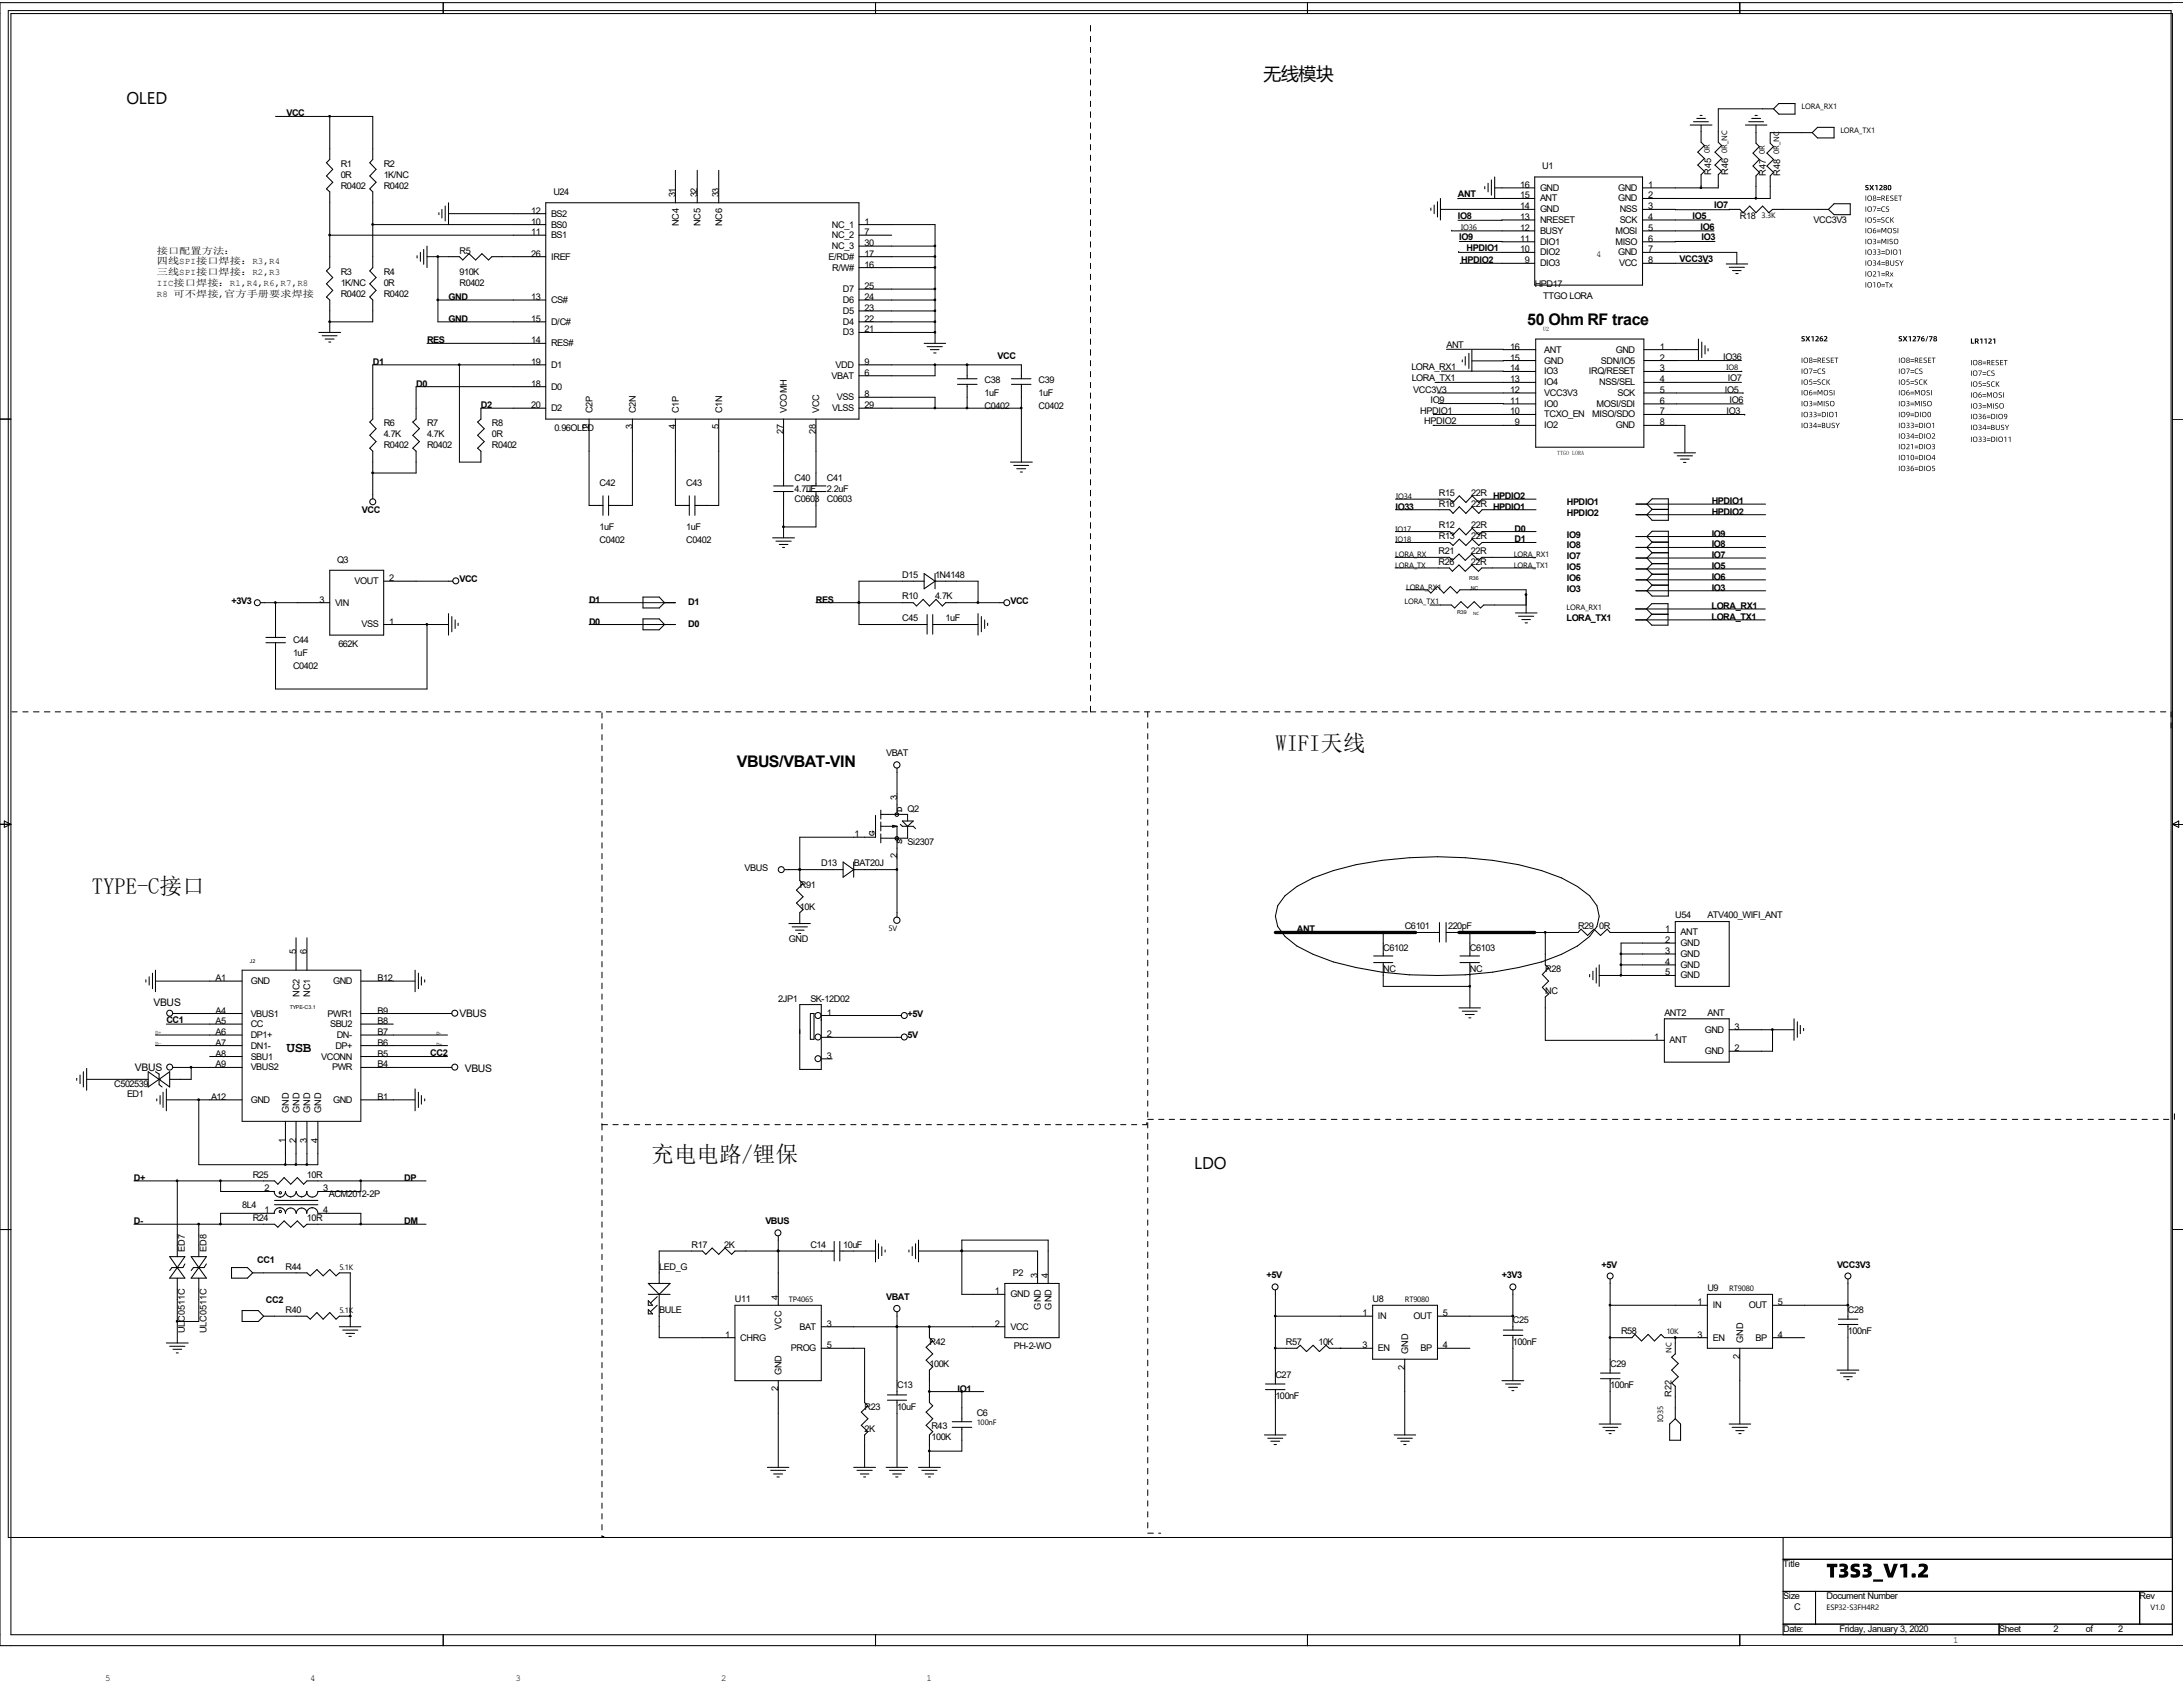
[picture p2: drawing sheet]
<svg xmlns="http://www.w3.org/2000/svg" width="279mm" height="216mm" viewBox="0 0 279 216" stroke-linecap="round" stroke-linejoin="round" font-family="sans-serif">
<defs><g id="words">
<g font-size="2.9">
<text x="163.2" y="96.1">WIFI天线</text>
<text x="11.8" y="114.5">TYPE-C接口</text>
<text x="83.4" y="148.8">充电电路/锂保</text>
</g>
<text font-size="2.3" x="161.7" y="10.2">无线模块</text>
<g font-size="2.2">
<text x="16.2" y="13.3">OLED</text>
<text x="152.8" y="149.6">LDO</text>
</g>
<g font-size="2.1">
<text x="195.5" y="41.6">50 Ohm RF trace</text>
<text x="94.3" y="98.1">VBUS/VBAT-VIN</text>
</g>
<text font-size="1.8" x="36.7" y="134.7">USB</text>
<g font-size="1.3">
<text x="19.6" y="128.8">VBUS</text>
<text x="58.8" y="130.2">VBUS</text>
<text x="17.3" y="137.1">VBUS</text>
<text x="59.5" y="137.2">VBUS</text>
</g>
<g font-size="1.2">
<text x="36.7" y="14.9">VCC</text>
<text x="43.6" y="21.4">R1</text>
<text x="43.6" y="22.8">0R</text>
<text x="49.1" y="21.4">R2</text>
<text x="49.1" y="22.8">1K/NC</text>
<text x="197.4" y="21.7">U1</text>
<text x="219" y="22.4" transform="rotate(-90 219 22.4)">R45</text>
<text x="221.2" y="22.4" transform="rotate(-90 221.2 22.4)">R46</text>
<text x="226" y="22.5" transform="rotate(-90 226 22.5)">R47</text>
<text x="227.8" y="22.5" transform="rotate(-90 227.8 22.5)">R48</text>
<text x="43.6" y="24.2">R0402</text>
<text x="49.1" y="24.2">R0402</text>
<text x="68" y="27.3">12</text>
<text x="68" y="28.7">10</text>
<text x="70.5" y="27.7">BS2</text>
<text x="70.5" y="29.1">BS0</text>
<text x="70.8" y="25">U24</text>
<text x="86.4" y="25.3" transform="rotate(-90 86.4 25.3)">31</text>
<text x="86.9" y="29" transform="rotate(-90 86.9 29)">NC4</text>
<text x="89.2" y="25.3" transform="rotate(-90 89.2 25.3)">32</text>
<text x="89.7" y="29" transform="rotate(-90 89.7 29)">NC5</text>
<text x="92" y="25.3" transform="rotate(-90 92 25.3)">33</text>
<text x="92.4" y="29" transform="rotate(-90 92.4 29)">NC6</text>
<text x="106.5" y="29.1">NC_1</text>
<text x="110.7" y="28.7">1</text>
<text x="186.6" y="28.1">IO8</text>
<text x="186.6" y="25.2">ANT</text>
<text x="194.6" y="24">16</text>
<text x="194.6" y="29.5">12</text>
<text x="194.6" y="26.8">14</text>
<text x="194.6" y="28.2">13</text>
<text x="194.6" y="25.4">15</text>
<text x="197.1" y="24.4">GND</text>
<text x="197.1" y="29.9">BUSY</text>
<text x="197.1" y="27.2">GND</text>
<text x="197.1" y="28.5">NRESET</text>
<text x="197.1" y="25.8">ANT</text>
<text x="206.8" y="29.9">MOSI</text>
<text x="207.1" y="25.8">GND</text>
<text x="207.1" y="24.4">GND</text>
<text x="207.3" y="28.5">SCK</text>
<text x="207.3" y="27.2">NSS</text>
<text x="210.9" y="29.5">5</text>
<text x="210.9" y="28.2">4</text>
<text x="210.9" y="26.8">3</text>
<text x="210.9" y="25.4">2</text>
<text x="210.9" y="24">1</text>
<text x="216.6" y="28">IO5</text>
<text x="217.6" y="29.4">IO6</text>
<text x="219.4" y="26.6">IO7</text>
<text x="222.7" y="28">R18</text>
<text x="232.1" y="28.6">VCC3V3</text>
<text x="20.1" y="32.5">接口配置方法：</text>
<text x="20.1" y="33.8">四线SPI接口焊接：R3,R4</text>
<text x="20.1" y="35.2">三线SPI接口焊接：R2,R3</text>
<text x="43.6" y="35.2">R3</text>
<text x="49.1" y="35.2">R4</text>
<text x="58.8" y="32.5">R5</text>
<text x="58.8" y="35.2">910K</text>
<text x="68" y="30.1">11</text>
<text x="68" y="32.9">26</text>
<text x="70.5" y="30.5">BS1</text>
<text x="70.5" y="33.2">IREF</text>
<text x="106" y="33.2">E/RD#</text>
<text x="106.5" y="30.5">NC_2</text>
<text x="106.5" y="31.9">NC_3</text>
<text x="106.5" y="34.6">R/W#</text>
<text x="110.7" y="30.1">7</text>
<text x="110.7" y="31.5">30</text>
<text x="110.7" y="32.9">17</text>
<text x="110.7" y="34.2">16</text>
<text x="186.8" y="30.8">IO9</text>
<text x="187" y="33.7">HPDIO2</text>
<text x="187.7" y="32.2">HPDIO1</text>
<text x="194.6" y="30.9">11</text>
<text x="194.6" y="32.3">10</text>
<text x="195.2" y="33.7">9</text>
<text x="197.1" y="31.3">DIO1</text>
<text x="197.1" y="32.7">DIO2</text>
<text x="197.1" y="34.1">DIO3</text>
<text x="204.3" y="32.9">4</text>
<text x="206.8" y="31.3">MISO</text>
<text x="207.1" y="32.7">GND</text>
<text x="207.2" y="34.1">VCC</text>
<text x="210.9" y="32.3">7</text>
<text x="210.9" y="30.9">6</text>
<text x="210.9" y="33.7">8</text>
<text x="215" y="33.5">VCC3V3</text>
<text x="217.8" y="30.8">IO3</text>
<text x="20.1" y="36.6">IIC接口焊接：R1,R4,R6,R7,R8</text>
<text x="20.1" y="38">R8 可不焊接,官方手册要求焊接</text>
<text x="43.6" y="38">R0402</text>
<text x="43.6" y="36.6">1K/NC</text>
<text x="49.1" y="38">R0402</text>
<text x="49.1" y="36.6">0R</text>
<text x="57.4" y="38.4">GND</text>
<text x="57.4" y="41.2">GND</text>
<text x="58.8" y="36.6">R0402</text>
<text x="68" y="38.4">13</text>
<text x="68" y="41.2">15</text>
<text x="70.5" y="38.8">CS#</text>
<text x="70.5" y="41.6">D/C#</text>
<text x="107.9" y="41.6">D4</text>
<text x="107.9" y="40.2">D5</text>
<text x="107.9" y="38.8">D6</text>
<text x="107.9" y="37.4">D7</text>
<text x="110.7" y="41.2">22</text>
<text x="110.7" y="39.8">23</text>
<text x="110.7" y="38.4">24</text>
<text x="110.7" y="37">25</text>
<text x="196.4" y="36.7">HPD17</text>
<text x="197.5" y="38.3">TTGO LORA</text>
<text x="47.7" y="46.7">D1</text>
<text x="54.7" y="43.9">RES</text>
<text x="68" y="43.9">14</text>
<text x="68" y="46.7">19</text>
<text x="70.5" y="44.3">RES#</text>
<text x="70.5" y="47.1">D1</text>
<text x="106.9" y="47.1">VDD</text>
<text x="107.9" y="42.9">D3</text>
<text x="110.7" y="46.7">9</text>
<text x="110.7" y="42.5">21</text>
<text x="127.7" y="45.9">VCC</text>
<text x="180.6" y="47.4">LORA_RX1</text>
<text x="185.1" y="44.6">ANT</text>
<text x="193.3" y="44.7">16</text>
<text x="193.3" y="47.5">14</text>
<text x="193.3" y="46.1">15</text>
<text x="197.7" y="45.1">ANT</text>
<text x="197.7" y="47.9">IO3</text>
<text x="197.7" y="46.5">GND</text>
<text x="203.4" y="47.9">IRQ/RESET</text>
<text x="204.9" y="46.5">SDN/IO5</text>
<text x="206.8" y="45.1">GND</text>
<text x="212.4" y="47.5">3</text>
<text x="212.4" y="46.1">2</text>
<text x="212.4" y="44.7">1</text>
<text x="220.6" y="46">IO36</text>
<text x="53.3" y="49.5">D0</text>
<text x="61.6" y="52.2">D2</text>
<text x="68" y="49.5">18</text>
<text x="68" y="52.2">20</text>
<text x="70.5" y="49.9">D0</text>
<text x="70.5" y="52.6">D2</text>
<text x="75.8" y="52.9" transform="rotate(-90 75.8 52.9)">C2P</text>
<text x="81.4" y="52.9" transform="rotate(-90 81.4 52.9)">C2N</text>
<text x="86.9" y="52.9" transform="rotate(-90 86.9 52.9)">C1P</text>
<text x="92.4" y="52.9" transform="rotate(-90 92.4 52.9)">C1N</text>
<text x="100.7" y="52.9" transform="rotate(-90 100.7 52.9)">VCOMH</text>
<text x="104.9" y="52.9" transform="rotate(-90 104.9 52.9)">VCC</text>
<text x="106.4" y="48.5">VBAT</text>
<text x="106.5" y="52.6">VLSS</text>
<text x="107.1" y="51.2">VSS</text>
<text x="110.7" y="52.2">29</text>
<text x="110.7" y="50.8">8</text>
<text x="110.7" y="48.1">6</text>
<text x="126" y="49.1">C38</text>
<text x="126" y="52.4">C0402</text>
<text x="126" y="50.7">1uF</text>
<text x="132.9" y="49.1">C39</text>
<text x="132.9" y="52.4">C0402</text>
<text x="132.9" y="50.7">1uF</text>
<text x="180.7" y="48.7">LORA_TX1</text>
<text x="180.9" y="50.2">VCC3V3</text>
<text x="181.8" y="53">HPDIO1</text>
<text x="183.1" y="51.5">IO9</text>
<text x="193.3" y="50.3">12</text>
<text x="193.3" y="48.9">13</text>
<text x="193.3" y="51.7">11</text>
<text x="193.3" y="53">10</text>
<text x="197.7" y="50.7">VCC3V3</text>
<text x="197.7" y="49.3">IO4</text>
<text x="197.7" y="52.1">IO0</text>
<text x="197.7" y="53.4">TCXO_EN</text>
<text x="203.8" y="53.4">MISO/SDO</text>
<text x="204.3" y="52.1">MOSI/SDI</text>
<text x="204.7" y="49.3">NSS/SEL</text>
<text x="207" y="50.7">SCK</text>
<text x="212.4" y="53">7</text>
<text x="212.4" y="51.7">6</text>
<text x="212.4" y="50.3">5</text>
<text x="212.4" y="48.9">4</text>
<text x="220.8" y="50.2">IO5</text>
<text x="221" y="53">IO3</text>
<text x="221.1" y="48.8">IO7</text>
<text x="221.4" y="51.5">IO6</text>
<text x="49.1" y="54.6">R6</text>
<text x="49.1" y="57.4">R0402</text>
<text x="49.1" y="56">4.7K</text>
<text x="54.7" y="54.6">R7</text>
<text x="54.7" y="57.4">R0402</text>
<text x="54.7" y="56">4.7K</text>
<text x="62.9" y="54.6">R8</text>
<text x="62.9" y="57.4">R0402</text>
<text x="62.9" y="56">0R</text>
<text x="71" y="55.2">0.96OLED</text>
<text x="75.4" y="54.9" transform="rotate(-90 75.4 54.9)">2</text>
<text x="80.9" y="54.9" transform="rotate(-90 80.9 54.9)">3</text>
<text x="86.4" y="54.9" transform="rotate(-90 86.4 54.9)">4</text>
<text x="92" y="54.9" transform="rotate(-90 92 54.9)">5</text>
<text x="100.3" y="55.6" transform="rotate(-90 100.3 55.6)">27</text>
<text x="104.4" y="55.6" transform="rotate(-90 104.4 55.6)">28</text>
<text x="182.3" y="54.3">HPDIO2</text>
<text x="193.9" y="54.4">9</text>
<text x="197.7" y="54.8">IO2</text>
<text x="206.8" y="54.8">GND</text>
<text x="212.4" y="54.4">8</text>
<text x="46.3" y="65.7">VCC</text>
<text x="76.8" y="62.2">C42</text>
<text x="87.8" y="62.2">C43</text>
<text x="101.7" y="61.5">C40</text>
<text x="101.7" y="64.3">C0603</text>
<text x="101.7" y="62.9">4.7uF</text>
<text x="105.8" y="61.5">C41</text>
<text x="105.8" y="64.3">C0603</text>
<text x="105.8" y="62.9">2.2uF</text>
<text x="178.6" y="65.2">IO33</text>
<text x="184.1" y="63.5">R15</text>
<text x="184.1" y="64.9">R16</text>
<text x="188.3" y="63.5">22R</text>
<text x="188.3" y="64.9">22R</text>
<text x="191.1" y="63.9">HPDIO2</text>
<text x="191.1" y="65.2">HPDIO1</text>
<text x="200.5" y="64.6">HPDIO1</text>
<text x="219.1" y="64.5">HPDIO1</text>
<text x="219.1" y="65.9">HPDIO2</text>
<text x="76.8" y="69.5">C0402</text>
<text x="76.8" y="67.9">1uF</text>
<text x="87.8" y="69.5">C0402</text>
<text x="87.8" y="67.9">1uF</text>
<text x="184.1" y="70.9">R21</text>
<text x="184.1" y="67.6">R12</text>
<text x="184.1" y="69">R13</text>
<text x="188.3" y="70.9">22R</text>
<text x="188.3" y="67.6">22R</text>
<text x="188.3" y="69">22R</text>
<text x="193.8" y="68">D0</text>
<text x="193.8" y="69.4">D1</text>
<text x="200.5" y="68.8">IO9</text>
<text x="200.5" y="66">HPDIO2</text>
<text x="200.5" y="70.2">IO8</text>
<text x="200.5" y="71.6">IO7</text>
<text x="219.1" y="68.7">IO9</text>
<text x="219.1" y="70.1">IO8</text>
<text x="219.1" y="71.4">IO7</text>
<text x="29.6" y="77.3">+3V3</text>
<text x="40.9" y="77.1">3</text>
<text x="42.9" y="77.5">VIN</text>
<text x="43.1" y="72">Q3</text>
<text x="45.4" y="74.8">VOUT</text>
<text x="49.8" y="74.4">2</text>
<text x="58.8" y="74.5">VCC</text>
<text x="75.4" y="77.1">D1</text>
<text x="88.1" y="77.4">D1</text>
<text x="104.4" y="77.1">RES</text>
<text x="115.5" y="76.7">R10</text>
<text x="115.5" y="74">D15</text>
<text x="119.7" y="76.7">4.7K</text>
<text x="119.7" y="74">1N4148</text>
<text x="129.3" y="77.3">VCC</text>
<text x="184.1" y="72.3">R26</text>
<text x="188.3" y="72.3">22R</text>
<text x="200.5" y="72.9">IO5</text>
<text x="200.5" y="74.3">IO6</text>
<text x="200.5" y="75.7">IO3</text>
<text x="219" y="77.9">LORA_RX1</text>
<text x="219.1" y="72.8">IO5</text>
<text x="219.1" y="74.2">IO6</text>
<text x="219.1" y="75.6">IO3</text>
<text x="37.5" y="82.3">C44</text>
<text x="37.5" y="83.9">1uF</text>
<text x="43.3" y="82.8">662K</text>
<text x="46.3" y="80.3">VSS</text>
<text x="49.8" y="79.9">1</text>
<text x="75.4" y="79.9">D0</text>
<text x="88.1" y="80.2">D0</text>
<text x="115.5" y="79.5">C45</text>
<text x="121" y="79.5">1uF</text>
<text x="200.5" y="79.5">LORA_TX1</text>
<text x="219" y="79.3">LORA_TX1</text>
<text x="37.5" y="85.6">C0402</text>
<text x="113.4" y="96.8">VBAT</text>
<text x="109.3" y="107.1">1</text>
<text x="111.9" y="107" transform="rotate(-90 111.9 107)">G</text>
<text x="114.8" y="102.3" transform="rotate(-90 114.8 102.3)">3</text>
<text x="115.5" y="108" transform="rotate(-90 115.5 108)">S</text>
<text x="115.5" y="104" transform="rotate(-90 115.5 104)">D</text>
<text x="116.2" y="104">Q2</text>
<text x="95.3" y="111.4">VBUS</text>
<text x="102.4" y="113.6">R91</text>
<text x="105.1" y="110.9">D13</text>
<text x="109.3" y="110.9">BAT20J</text>
<text x="114.8" y="109.9" transform="rotate(-90 114.8 109.9)">2</text>
<text x="116.2" y="108.1">Si2307</text>
<text x="102.4" y="116.4">10K</text>
<text x="166" y="119.3">ANT</text>
<text x="179.8" y="118.9">C6101</text>
<text x="185.3" y="118.9">220pF</text>
<text x="202" y="118.9">R29 0R</text>
<text x="213.1" y="119.3">1</text>
<text x="214.4" y="117.5">U54</text>
<text x="215.1" y="119.7">ANT</text>
<text x="218.5" y="117.5">ATV400_WIFI_ANT</text>
<text x="27.6" y="125.6">A1</text>
<text x="32.1" y="125.9">GND</text>
<text x="37.9" y="122.1" transform="rotate(-90 37.9 122.1)">5</text>
<text x="39.3" y="122.1" transform="rotate(-90 39.3 122.1)">6</text>
<text x="42.6" y="125.9">GND</text>
<text x="48.3" y="125.6">B12</text>
<text x="101" y="120.6">GND</text>
<text x="177" y="121.7">C6102</text>
<text x="177" y="124.4">NC</text>
<text x="188.1" y="121.7">C6103</text>
<text x="188.1" y="124.4">NC</text>
<text x="197.8" y="124.4">R28</text>
<text x="213.1" y="120.7">2</text>
<text x="213.1" y="122.1">3</text>
<text x="213.1" y="123.5">4</text>
<text x="213.1" y="124.8">5</text>
<text x="215.1" y="121.1">GND</text>
<text x="215.1" y="122.5">GND</text>
<text x="215.1" y="123.9">GND</text>
<text x="215.1" y="125.2">GND</text>
<text x="21.3" y="130.9">CC1</text>
<text x="27.6" y="129.7">A4</text>
<text x="27.6" y="131.1">A5</text>
<text x="32.1" y="130.1">VBUS1</text>
<text x="32.1" y="131.4">CC</text>
<text x="38.3" y="127.6" transform="rotate(-90 38.3 127.6)">NC2</text>
<text x="39.7" y="127.6" transform="rotate(-90 39.7 127.6)">NC1</text>
<text x="41.9" y="130.1">PWR1</text>
<text x="42.2" y="131.4">SBU2</text>
<text x="48.3" y="131.1">B8</text>
<text x="48.3" y="129.7">B9</text>
<text x="99.6" y="128.2">2JP1</text>
<text x="103.7" y="128.2">SK-12D02</text>
<text x="105.8" y="130">1</text>
<text x="116.2" y="130.1">+5V</text>
<text x="197.8" y="127.2">NC</text>
<text x="213" y="130">ANT2</text>
<text x="218.5" y="130">ANT</text>
<text x="222" y="131.8">3</text>
<text x="27.6" y="132.5">A6</text>
<text x="27.6" y="133.8">A7</text>
<text x="27.6" y="135.2">A8</text>
<text x="27.6" y="136.6">A9</text>
<text x="32.1" y="132.8">DP1+</text>
<text x="32.1" y="134.2">DN1-</text>
<text x="32.1" y="135.6">SBU1</text>
<text x="32.1" y="137">VBUS2</text>
<text x="41.1" y="135.6">VCONN</text>
<text x="42.5" y="137">PWR</text>
<text x="42.9" y="134.2">DP+</text>
<text x="43.1" y="132.8">DN-</text>
<text x="48.3" y="136.6">B4</text>
<text x="48.3" y="135.2">B5</text>
<text x="48.3" y="133.8">B6</text>
<text x="48.3" y="132.5">B7</text>
<text x="55.1" y="135.1">CC2</text>
<text x="105.8" y="135.5">3</text>
<text x="105.8" y="132.8">2</text>
<text x="116.2" y="132.9">5V</text>
<text x="211.7" y="133.1">1</text>
<text x="213.7" y="133.5">ANT</text>
<text x="218.2" y="134.9">GND</text>
<text x="218.2" y="132.2">GND</text>
<text x="222" y="134.5">2</text>
<text x="14.6" y="139.1">C502539</text>
<text x="16.3" y="140.3">ED1</text>
<text x="27" y="140.8">A12</text>
<text x="32.1" y="141.1">GND</text>
<text x="37" y="142.4" transform="rotate(-90 37 142.4)">GND</text>
<text x="38.3" y="142.4" transform="rotate(-90 38.3 142.4)">GND</text>
<text x="39.7" y="142.4" transform="rotate(-90 39.7 142.4)">GND</text>
<text x="41.1" y="142.4" transform="rotate(-90 41.1 142.4)">GND</text>
<text x="42.6" y="141.1">GND</text>
<text x="48.3" y="140.8">B1</text>
<text x="36.5" y="146.2" transform="rotate(-90 36.5 146.2)">1</text>
<text x="37.9" y="146.2" transform="rotate(-90 37.9 146.2)">2</text>
<text x="39.3" y="146.2" transform="rotate(-90 39.3 146.2)">3</text>
<text x="40.7" y="146.2" transform="rotate(-90 40.7 146.2)">4</text>
<text x="17.1" y="151.1">D+</text>
<text x="31" y="154.6">8L4</text>
<text x="32.3" y="150.7">R25</text>
<text x="33.9" y="155.3">1</text>
<text x="33.9" y="152.5">2</text>
<text x="39.3" y="150.7">10R</text>
<text x="41.4" y="155.3">4</text>
<text x="41.4" y="152.5">3</text>
<text x="42.1" y="153.2">ACM2012-2P</text>
<text x="51.7" y="151.1">DP</text>
<text x="17.1" y="156.7">D-</text>
<text x="23.7" y="160.2" transform="rotate(-90 23.7 160.2)">ED7</text>
<text x="26.4" y="160.2" transform="rotate(-90 26.4 160.2)">ED8</text>
<text x="32.3" y="156.3">R24</text>
<text x="32.9" y="161.6">CC1</text>
<text x="39.3" y="156.3">10R</text>
<text x="51.7" y="156.7">DM</text>
<text x="88.5" y="159.7">R17</text>
<text x="92.7" y="159.7">2K</text>
<text x="98" y="156.7">VBUS</text>
<text x="103.7" y="159.7">C14</text>
<text x="107.9" y="159.7">10uF</text>
<text x="34" y="166.8">CC2</text>
<text x="36.5" y="168">R40</text>
<text x="36.5" y="162.5">R44</text>
<text x="84.4" y="162.5">LED_G</text>
<text x="84.4" y="168">BULE</text>
<text x="94.1" y="166.6">U11</text>
<text x="99.6" y="166.3" transform="rotate(-90 99.6 166.3)">4</text>
<text x="113.4" y="166.3">VBAT</text>
<text x="127.3" y="165.7">1</text>
<text x="129.3" y="166">GND</text>
<text x="129.6" y="163.3">P2</text>
<text x="132.8" y="163.6" transform="rotate(-90 132.8 163.6)">3</text>
<text x="133.2" y="167.6" transform="rotate(-90 133.2 167.6)">GND</text>
<text x="134.2" y="163.6" transform="rotate(-90 134.2 163.6)">4</text>
<text x="134.6" y="167.6" transform="rotate(-90 134.6 167.6)">GND</text>
<text x="162.1" y="163.6">+5V</text>
<text x="175.7" y="166.6">U8</text>
<text x="192.2" y="163.6">+3V3</text>
<text x="205" y="162.2">+5V</text>
<text x="217.3" y="167">1</text>
<text x="218.5" y="165.2">U9</text>
<text x="219.2" y="167.4">IN</text>
<text x="223.8" y="167.4">OUT</text>
<text x="227.5" y="167">5</text>
<text x="235.1" y="162.2">VCC3V3</text>
<text x="236.5" y="168">C28</text>
<text x="23.7" y="170.6" transform="rotate(-90 23.7 170.6)">ULC0511C</text>
<text x="26.4" y="170.6" transform="rotate(-90 26.4 170.6)">ULC0511C</text>
<text x="92.8" y="171.2">1</text>
<text x="94.7" y="171.6">CHRG</text>
<text x="100" y="170.2" transform="rotate(-90 100 170.2)">VCC</text>
<text x="101.2" y="172.9">PROG</text>
<text x="102.3" y="170.2">BAT</text>
<text x="105.8" y="169.8">3</text>
<text x="105.8" y="172.6">5</text>
<text x="119" y="172.2">R42</text>
<text x="127.3" y="169.8">2</text>
<text x="129.3" y="170.2">VCC</text>
<text x="129.8" y="172.7">PH-2-WO</text>
<text x="164.6" y="172.2">R57</text>
<text x="168.7" y="172.2">10K</text>
<text x="174.4" y="168.4">1</text>
<text x="174.4" y="172.6">3</text>
<text x="176.4" y="168.8">IN</text>
<text x="176.4" y="172.9">EN</text>
<text x="180.2" y="173.3" transform="rotate(-90 180.2 173.3)">GND</text>
<text x="180.9" y="168.8">OUT</text>
<text x="181.8" y="172.9">BP</text>
<text x="184.7" y="168.4">5</text>
<text x="184.7" y="172.6">4</text>
<text x="193.6" y="169.4">C25</text>
<text x="193.6" y="172.2">100nF</text>
<text x="207.5" y="170.8">R58</text>
<text x="217.3" y="171.2">3</text>
<text x="219.2" y="171.6">EN</text>
<text x="222.7" y="173.9" transform="rotate(-90 222.7 173.9)">2</text>
<text x="223.1" y="171.9" transform="rotate(-90 223.1 171.9)">GND</text>
<text x="224.7" y="171.6">BP</text>
<text x="227.5" y="171.2">4</text>
<text x="236.5" y="170.8">100nF</text>
<text x="99.6" y="178.1" transform="rotate(-90 99.6 178.1)">2</text>
<text x="100" y="176" transform="rotate(-90 100 176)">GND</text>
<text x="114.8" y="177.7">C13</text>
<text x="119" y="174.9">100K</text>
<text x="122.6" y="178.1">IO1</text>
<text x="163.2" y="176.3">C27</text>
<text x="163.2" y="179.1">100nF</text>
<text x="179.8" y="175.3" transform="rotate(-90 179.8 175.3)">2</text>
<text x="206.1" y="174.9">C29</text>
<text x="206.1" y="177.7">100nF</text>
<text x="214" y="178.8" transform="rotate(-90 214 178.8)">R22</text>
<text x="110.7" y="180.4">R23</text>
<text x="110.7" y="183.2">2K</text>
<text x="114.8" y="180.4">10uF</text>
<text x="119.2" y="182.9">R43</text>
<text x="119.2" y="184.3">100K</text>
<text x="125" y="181.2">C6</text>
<text x="228.2" y="200.5">Title</text>
<text x="228.2" y="204.6">Size</text>
<text x="228.2" y="208.8">Date:</text>
<text x="229.6" y="206">C</text>
<text x="233.8" y="204.6">Document Number</text>
<text x="235.4" y="208.8">Friday, January 3, 2020</text>
<text x="255.9" y="208.8">Sheet</text>
<text x="262.8" y="208.8">2</text>
<text x="267" y="208.8">of</text>
<text x="271.1" y="208.8">2</text>
<text x="273.9" y="204.6">Rev</text>
<text x="13.5" y="215.1">5</text>
<text x="39.7" y="215.1">4</text>
<text x="66" y="215.1">3</text>
<text x="92.3" y="215.1">2</text>
<text x="118.6" y="215.1">1</text>
<text x="250" y="210.2">1</text>
</g>
<g font-size="1">
<text x="230.6" y="13.9">LORA_RX1</text>
<text x="235.5" y="17">LORA_TX1</text>
<text x="218.9" y="19.6" transform="rotate(-90 218.9 19.6)">0R</text>
<text x="221.1" y="19.6" transform="rotate(-90 221.1 19.6)">0R_NC</text>
<text x="225.9" y="19.7" transform="rotate(-90 225.9 19.7)">0R</text>
<text x="227.7" y="19.7" transform="rotate(-90 227.7 19.7)">0R_NC</text>
<text x="187" y="29.4">IO36</text>
<text x="225.5" y="27.9">3.3K</text>
<text x="221" y="47.3">IO8</text>
<text x="178.7" y="63.8">IO34</text>
<text x="178.6" y="71.3">LORA_RX</text>
<text x="178.6" y="69.4">IO18</text>
<text x="178.6" y="68">IO17</text>
<text x="193.8" y="71.3">LORA_RX1</text>
<text x="178.6" y="72.7">LORA_TX</text>
<text x="179.7" y="77.3">LORA_TX1</text>
<text x="180" y="75.5">LORA_RX1</text>
<text x="193.8" y="72.7">LORA_TX1</text>
<text x="200.5" y="78.1">LORA_RX1</text>
<text x="113.7" y="119.2">5V</text>
<text x="43.4" y="168">5.1K</text>
<text x="43.4" y="162.5">5.1K</text>
<text x="101" y="166.6">TP4065</text>
<text x="179.8" y="166.6">RT9080</text>
<text x="221.3" y="165.2">RT9080</text>
<text x="213.3" y="170.8">10K</text>
<text x="213.9" y="173.1" transform="rotate(-90 213.9 173.1)">NC</text>
<text x="125" y="182.4">100nF</text>
<text x="212.9" y="182" transform="rotate(-90 212.9 182)">IO35</text>
<text x="233.8" y="206">ESP32-S3FH4R2</text>
<text x="275.3" y="206">V1.0</text>
</g>
<g font-size=".8">
<text x="197.5" y="42.4">U2</text>
<text x="199.3" y="58.2">TTGO LORA</text>
<text x="19.9" y="132.5">D+</text>
<text x="19.9" y="133.8">D-</text>
</g>
<g font-size=".7">
<text x="188" y="74.3">R36</text>
<text x="188.3" y="75.5">NC</text>
<text x="186.5" y="78.6">R39</text>
<text x="32" y="123.2">J2</text>
<text x="37.1" y="129.1">TYPE-C3.1</text>
</g>
<g font-size=".6">
<text x="188.6" y="78.7">NC</text>
<text x="55.9" y="133.8">D+</text>
<text x="55.9" y="132.5">D-</text>
</g>
</g></defs>
<g fill="none" stroke="#000" stroke-width=".13">
<path d="M1.4 1.7h276.6v207.5h-276.6zM35.3 14.9h12.4v5.5l-.4 .4 .8 .9-.8 .8 .8 .8-.8 .9 .4 .4v9.6l-.4 .5 .8 .8-.8 .8 .8 .9-.8 .8 .4 .4v2.8h-5.5M42.2 14.9v5.5l-.4 .4 .8 .9-.8 .8 .8 .8-.8 .9 .4 .4v9.6l-.4 .5 .8 .8-.8 .8 .8 .9-.8 .8 .4 .4v4.1M56.7 .3v1.4M112.1 .3v1.4M139.6 3.3v.7M139.6 4.7v.6M139.6 6.1v.6M139.6 7.4v.7M139.6 8.8v.7M139.6 10.2v.7M139.6 11.6v.7"/>
<path d="M139.6 13v.6M139.6 14.3v.7M139.6 15.7v.7M139.6 17.1v.7M139.6 18.5v.7M139.6 19.9v.6M167.3 .3v1.4M216.3 16h2.8M216.7 15.6h2M217.2 15.2h1.1M217.6 14.8h.2M217.7 16v2.2l.4 .4-.8 .9 .8 .8-.8 .8 .8 .8-.4 .5v1.6"/>
<path d="M222.7 .3v1.4M223.4 16h2.7M223.8 15.6h1.9M224.2 15.2h1.1M224.6 14.8h.3M224.7 16v2.3l.5 .5-.8 .8 .8 .8-.8 .9 .8 .8-.5 .4v2.9M227 13.9h-7.1v4.3l.4 .4-.8 .9 .8 .8-.8 .8 .8 .8-.4 .5v1.6h-9.7M227.7 13.3h2v1.3h-2l-.7-.7zM231.9 17h-5.3v1.3l.4 .5-.9 .8 .9 .8-.9 .9 .9 .8-.4 .4v2.9h-16.4M232.6 16.3h2.1v1.4h-2.1l-.7-.7zM279.4 .3h-279.4v210.3h279.4M42.2 30.1h27.6"/>
<path d="M47.7 28.7h22.1M53.4 32.7v.3M53.8 32.3v1.1M54.2 31.9v1.9M54.7 32.9h4.1l.4 .4 .8-.8 .9 .8 .8-.8 .8 .8 .4-.4h6.9M54.7 31.5v2.7M56 38.4h13.8M56 32.9v8.3h13.8M56.2 27.2v.3M56.6 26.8v1.1M57 26.4v1.9M57.4 27.3h12.4"/>
<path d="M57.4 26v2.7M69.8 26h40.1v27.6h-40.1zM86.4 21.8v4.2M89.2 21.8v4.2M92 21.8v4.2M109.9 28.7h9.8v15.2M109.9 30.1h4.2M109.9 32.9h9.8M109.9 38.4h9.8M109.9 39.8h9.8M109.9 37h9.8M109.9 31.5h9.8"/>
<path d="M109.9 34.2h9.8M139.6 21.3v.6M139.6 22.6v.7M139.6 24v.7M139.6 25.4v.7M139.6 26.8v.7M139.6 28.2v.7M139.6 29.5v.8M139.6 30.9v.7M139.6 32.3v.7M139.6 33.7v.7M139.6 35.1v.7"/>
<path d="M139.6 36.5v.7M139.6 37.8v.7M139.6 39.2v.7M183.1 26.6v.3M183.6 26.2v1.1M184 25.8v2M184.4 26.8h12M184.4 25.4v2.8M185.8 29.5h10.6M186.7 32.2v.1h9.7M186.8 30.9h9.6M190 23.9v.3"/>
<path d="M190.5 23.5v1.1M190.9 23v2M191.3 24h5.1M191.3 22.6v2.8M196.4 22.6h13.8v13.9h-13.8zM196.4 28.2h-9.8M196.4 33.7h-9.5M196.4 25.4h-9.8M210.2 26.8h12.5l.4 .4 .8-.8 .8 .8 .9-.8 .8 .8 .5-.4h7.1M210.2 32.3h12.1v1.5M210.2 29.5h9.2M210.2 28.2h8.7"/>
<path d="M210.2 33.7h8.5h-.5M219.5 30.9h-9.3M220.9 33.8h2.8M221.3 34.2h2M221.7 34.6h1.1M222.2 35h.3M234 26.8l.7-.7h2.1v1.4h-2.1zM0 53.6h1.4M40.8 42.5h2.8M41.2 43h1.9M41.6 43.4h1.2M42.1 43.8h.2"/>
<path d="M54.7 43.9h15.1M58.8 46.7v12.4h2.8v-1.4l-.5-.3 .9-.9-.9-.8 .9-.8-.9-.9 .5-.4v-1.4h8.2M69.8 46.7h-22.1v6.9l-.4 .4 .8 .9-.8 .8 .8 .8-.8 .9 .4 .3v6.1M69.8 49.5h-16.5v4.1l-.5 .4 .9 .9-.9 .8 .9 .8-.9 .9 .5 .3v2.8h-5.6M75.4 53.6v11.1h1.8M80.9 53.6v11.1h-3M86.4 53.6v11.1h1.8M92 53.6v11.1h-3.1M100.3 53.6v8.6M104.4 53.6v8.6M109.9 46.7h20.8v1.8M109.9 41.2h9.8"/>
<path d="M109.9 52.2h20.8M109.9 50.8h9.8v1.4M109.9 42.5h9.8M118.3 43.9h2.7M118.7 44.4h1.9M119.1 44.7h1.1M119.5 45.2h.3M119.7 46.7v1.4h-9.8M122.6 48.5h2.5M122.6 49.2h2.5M123.8 46.7h.1M123.8 46.7v1.8"/>
<path d="M123.8 49.2v3M129.3 59.1h2.8M129.5 48.5h2.5M129.5 49.2h2.5M129.8 59.6h1.9M130.1 60h1.2M130.7 49.2v9.9M139.6 40.6v.7M139.6 42v.7M139.6 43.4v.7M139.6 44.7v.8M139.6 46.1v.7"/>
<path d="M139.6 47.5v.7M139.6 48.9v.7M139.6 50.3v.7M139.6 51.7v.7M139.6 53v.8M139.6 54.4v.8M139.6 55.8v.7M139.6 57.2v.7M139.6 58.6v.7M139.6 60v.7M183.4 54.4h.1M183.4 54.4h13.2"/>
<path d="M183.7 48.9h12.9M184 50.3h12.6M184.1 51.6l12.5 .1M184.5 47.5h12.1M185.1 44.7h11.5M187.2 46.1v.2M187.5 45.6v1.1M188 45.2v2M188.4 44.8v2.7M192.4 53h.1M196.6 43.4h13.8v13.8h-13.8zM196.6 53l-13.1 .1"/>
<path d="M196.6 46.1l-8.2 .1M210.4 44.7h7M210.4 53h12.9v.1M210.4 51.7h12.7M210.4 50.3h12.7M210.4 48.9h12.5M210.4 54.4h5.2v3.6M210.4 46.1h12.5M214.2 58h2.8M214.7 58.3h1.9M215.1 58.8h1.1M215.5 59.2h.3"/>
<path d="M217.4 43.4v2.7M217.8 43.8v2M218.2 44.2v1.1M218.6 44.6v.3M222.9 47.5h-12.5M278 53.6h1.4M33.4 77.1h8.8M35.3 77.1v4.5M42.2 73h6.9v8.3h-6.9zM49.1 74.4h8.9M49.1 79.9h8.3M54.7 79.9v8.3h-19.4v-5.9"/>
<path d="M57.4 78.5v2.8M57.8 78.9v2M58.3 79.3v1.1M58.6 79.8v.3M75.4 77.1h11M75.4 79.9h11M77.2 63.5v2.5M77.9 63.5v2.5M82.3 76.4h2.1l.6 .7-.6 .7h-2.1zM82.3 79.2h2.1l.6 .7-.6 .7h-2.1zM88.2 63.5v2.5M88.9 63.5v2.5"/>
<path d="M98.9 68.8h2.8M99 62.9h2.5M99 62.2h2.5M99.3 69.3h2M99.7 69.7h1.1M100.2 70.1h.2M100.3 62.9v5.9M103.2 62.9h2.5M103.2 62.2h2.5M104.4 77.1h12.5l.4 .5 .9-.9 .8 .9 .8-.9 .8 .9 .4-.5h7.5M104.4 62.9v4.5h-4.1M109.9 77.1h.1"/>
<path d="M118.3 74.4h-8.4v5.5h8.8M118.3 73.4l1.4 1-1.4 1zM118.7 78.7v2.5M119.4 79.9h5.8M119.4 78.7v2.5M119.7 74.4h.1M119.7 74.4h5.5v2.7M119.7 73.4v2M125.2 78.5v2.8M125.6 78.9v2M126 79.3v1.1M126.4 79.8v.3"/>
<path d="M130.6 60.4h.3M139.6 61.4v.7M139.6 62.7v.8M139.6 64.1v.7M139.6 65.5v.7M139.6 66.9v.7M139.6 68.3v.7M139.6 69.7v.7M139.6 71v.7M139.6 72.4v.7M139.6 73.8v.7M139.6 75.2v.7"/>
<path d="M139.6 76.6v.7M139.6 77.9v.8M139.6 79.3v.8M178.6 71.3h6.9l.4 .4 .8-.8 .8 .8 .9-.8 .8 .8 .5-.4h6.9M178.6 72.7h6.9l.4 .4 .8-.8 .8 .8 .9-.8 .8 .8 .5-.4h6.9M178.6 63.9h6.9l.5 .4 .8-.8 .8 .8 .8-.8 .9 .8 .4-.4h6.9M178.6 68h6.9l.5 .5 .8-.9 .8 .9 .8-.9 .9 .9 .4-.5h6.9M178.6 65.2h6.9l.5 .5 .8-.8 .8 .8 .8-.8 .9 .8 .4-.5h6.9M178.6 69.4h6.9l.5 .4 .8-.8 .8 .8 .8-.8 .9 .8 .4-.4h6.9M180 75.5h2.7l.4 .4 .9-.8 .8 .8 .8-.8 .9 .8 .4-.4h8.4v2.9M183 77.4h2.8l.4 .4 .8-.8 .8 .8 .9-.8 .8 .8 .4-.4h5.4M194 78.4h2.7"/>
<path d="M194.4 78.9h1.9M194.8 79.3h1.1M195.2 79.7h.3M209.3 77.9h16.6M209.3 79.3h16.6M209.4 70.1h16.6M209.4 68.7h16.6M209.4 64.5h16.6M209.4 65.9h16.6M209.4 71.4h16.6M209.4 72.8h16.6M209.4 74.2h16.6"/>
<path d="M209.4 75.6h16.6M210.7 77.9l.7-.6h2.1v2.7h-2.1l-.7-.7 .7-.7zM210.8 64.5l.7-.7h2v2.8h-2l-.7-.7 .7-.7zM211.4 78.6h2.1M211.5 69.4l-.7-.7 .7-.7h2v8.3h-2l-.7-.7 .7-.7M211.5 69.4h2M211.5 65.2h2M211.5 69.4l-.7 .7 .7 .6M211.5 70.7h2M211.5 70.7l-.7 .7 .7 .7M211.5 72.1h2M211.5 72.1l-.7 .7 .7 .7"/>
<path d="M211.5 73.5h2M211.5 73.5l-.7 .7 .7 .7M211.5 74.9h2M1.5 91.1h.7M2.9 91.1h.7M4.3 91.1h.7M5.7 91.1h.7M7.1 91.1h.6M8.4 91.1h.7M9.8 91.1h.7M11.2 91.1h.7M12.6 91.1h.7"/>
<path d="M14 91.1h.6M15.4 91.1h.6M16.7 91.1h.7M18.1 91.1h.7M19.5 91.1h.7M20.9 91.1h.7M22.3 91.1h.6M23.7 91.1h.6M25.1 91.1h.6M26.4 91.1h.7M27.8 91.1h.7M29.2 91.1h.7"/>
<path d="M30.6 91.1h.7M32 91.1h.6M33.4 91.1h.6M34 82.3h2.5M34 81.6h2.5M34.7 91.1h.7M36.1 91.1h.7M37.5 91.1h.7M38.9 91.1h.7M40.3 91.1h.6M41.6 91.1h.7M43 91.1h.7"/>
<path d="M44.4 91.1h.7M45.8 91.1h.7M47.2 91.1h.6M48.6 91.1h.6M50 91.1h.6M51.3 91.1h.7M52.7 91.1h.7M54.1 91.1h.7M55.5 91.1h.7M56.9 91.1h.7M58.3 91.1h.6M59.6 91.1h.7"/>
<path d="M61 91.1h.7M62.4 91.1h.7M63.8 91.1h.7M65.2 91.1h.6M66.5 91.1h.7M67.9 91.1h.7M69.3 91.1h.7M70.7 91.1h.7M72.1 91.1h.7M73.4 91.1h.7M74.8 91.1h.7M76.2 91.1h.7"/>
<path d="M77 91.2v.7M77 92.6v.7M77 94v.7M77 95.4v.7M77 96.8v.7M77 98.1v.7M77 99.5v.7M77.6 91.1h.7M79 91.1h.7M80.3 91.1h.8M81.7 91.1h.8M83.1 91.1h.7"/>
<path d="M84.5 91.1h.7M85.9 91.1h.7M87.3 91.1h.7M88.7 91.1h.7M90 91.1h.7M91.4 91.1h.7M92.8 91.1h.7M94.2 91.1h.7M95.6 91.1h.7M96.9 91.1h.8M98.3 91.1h.7M99.7 91.1h.7"/>
<path d="M101.1 91.1h.7M102.5 91.1h.7M103.9 91.1h.7M105.2 91.1h.8M106.6 91.1h.8M108 91.1h.7M109.4 91.1h.7M110.8 91.1h.7M112.2 91.1h.7M113.6 91.1h.7M114.8 98.3v5.9M114.9 91.1h.8"/>
<path d="M116.3 91.1h.7M117.7 91.1h.7M119.1 91.1h.7M120.5 91.1h.7M121.9 91.1h.7M123.2 91.1h.7M124.6 91.1h.7M126 91.1h.7M127.4 91.1h.7M128.8 91.1h.7M130.1 91.1h.8M131.5 91.1h.7"/>
<path d="M132.9 91.1h.7M134.3 91.1h.7M135.7 91.1h.7M137.1 91.1h.7M138.5 91.1h.6M139.6 90.4v.7h.7M139.6 80.7v.7M139.6 82.1v.7M139.6 83.5v.7M139.6 84.9v.7M139.6 86.3v.7M139.6 87.7v.6"/>
<path d="M139.6 89v.7M140.9 91.1h.7M142.3 91.1h.7M143.7 91.1h.7M145.1 91.1h.7M146.5 91.1h.7M146.9 91.1v.7M146.9 92.5v.7M146.9 93.9v.7M146.9 95.2v.7M146.9 96.6v.7M146.9 98v.7"/>
<path d="M146.9 99.4v.7M147.9 91.1h.6M149.3 91.1h.6M150.6 91.1h.7M152 91.1h.7M153.4 91.1h.7M154.8 91.1h.7M156.2 91.1h.6M157.6 91.1h.6M158.9 91.1h.7M160.3 91.1h.7M161.7 91.1h.7"/>
<path d="M163.1 91.1h.7M164.5 91.1h.6M165.8 91.1h.7M167.2 91.1h.7M168.6 91.1h.7M170 91.1h.7M171.4 91.1h.6M172.8 91.1h.6M174.2 91.1h.6M175.5 91.1h.7M176.9 91.1h.7M178.3 91.1h.7"/>
<path d="M179.7 91.1h.7M181.1 91.1h.7M182.5 91.1h.6M183.8 91.1h.7M185.2 91.1h.7M186.6 91.1h.7M188 91.1h.7M189.4 91.1h.6M190.7 91.1h.7M192.1 91.1h.7M193.5 91.1h.7M194.9 91.1h.7"/>
<path d="M196.3 91.1h.7M197.7 91.1h.6M199.1 91.1h.6M200.4 91.1h.7M201.8 91.1h.7M203.2 91.1h.7M204.6 91.1h.7M206 91.1h.7M207.3 91.1h.7M208.7 91.1h.7M210.1 91.1h.7M211.5 91.1h.7"/>
<path d="M212.9 91.1h.7M214.2 91.1h.7M215.6 91.1h.7M217 91.1h.7M218.4 91.1h.7M219.8 91.1h.7M221.1 91.1h.8M222.5 91.1h.7M223.9 91.1h.7M225.3 91.1h.7M226.7 91.1h.7M228.1 91.1h.7"/>
<path d="M229.4 91.1h.8M230.8 91.1h.8M232.2 91.1h.7M233.6 91.1h.7M235 91.1h.7M236.4 91.1h.7M237.8 91.1h.7M239.1 91.1h.8M240.5 91.1h.7M241.9 91.1h.7M243.3 91.1h.7M244.7 91.1h.7"/>
<path d="M246.1 91.1h.7M247.4 91.1h.7M248.8 91.1h.7M250.2 91.1h.7M251.6 91.1h.7M253 91.1h.7M254.3 91.1h.8M255.7 91.1h.8M257.1 91.1h.8M258.5 91.1h.7M259.9 91.1h.7M261.3 91.1h.7"/>
<path d="M262.7 91.1h.7M264.1 91.1h.7M265.4 91.1h.7M266.8 91.1h.7M268.2 91.1h.7M269.6 91.1h.7M271 91.1h.7M272.3 91.1h.7M273.7 91.1h.7M275.1 91.1h.7M276.5 91.1h.7M0 105.5h1.4"/>
<path d="M.6 105.1l.8 .4-.8 .4zM77 100.9v.7M77 102.3v.7M77 103.7v.7M77 105.1v.6M77 106.5v.6M77 107.9v.6M77 109.2v.7M77 110.6v.7M77 112v.7M77 113.4v.7M77 114.8v.6"/>
<path d="M77 116.1v.7M77 117.5v.7M77 118.9v.7M100.4 111.3h7.5M101 118.2h2.7M101.4 118.6h1.9M101.8 119h1.1M102.2 119.5h.3M102.4 111.3h.1M102.4 118.2h.1M107.9 110.3l1.4 1-1.4 1zM109.3 111.3h.1"/>
<path d="M109.3 110.3v2M109.3 111.3h5.5M112.1 104.4v2.7h-9.7v5.6l.4 .4-.9 .8 .9 .9-.9 .8 .9 .8-.4 .4v1.4M112.7 105.7h2.1M112.7 103.7v1.1M112.7 105.2v1.1M112.7 106.7v1.2M112.7 104.2h3.5v.9M114.3 105.6l.5 .1-.5 .2zM114.8 105.7v11.7M115.2 105.5l.3 .2h1.4l.3 .3M115.5 105.1h1.4l-.7 .6z"/>
<path d="M116.2 105.7v1.6h-3.5M146.9 100.8v.7M146.9 102.2v.7M146.9 103.5v.7M146.9 104.9v.7M146.9 106.3v.7M146.9 107.7v.7M146.9 109.1v.7M146.9 110.4v.8M146.9 111.8v.8M146.9 113.2v.7M146.9 114.6v.7"/>
<path d="M146.9 116v.7M146.9 117.4v.7M146.9 118.8v.7M163.2 119.3h21M164.5 114.6l1.5-1.1 2.1-1.1a37.5 37.5 0 0 1 12.3-2.6 51.1 51.1 0 0 1 16.9 1.6l2.6 1 2 1.1 1.6 1.1a3.4 3.4 0 0 1 0 5.2l-1.6 1.3-2 1-2.6 1a52.1 52.1 0 0 1-26.7 0l-2.5-1-2.1-1-1.5-1.3a3.4 3.4 0 0 1 0-5.2zM177 119.3v3M184.2 118.1v2.5M185.1 119.3h16.9l.4-.4 .8 .8 .8-.8 .9 .8 .8-.8 .4 .4h8.3M185.1 118.1v2.5M188.1 119.3v3M197.8 119.3v4.2l.4 .4-.8 .8 .8 .9-.8 .8 .8 .8-.4 .4v5.5h15.2M214.4 117.9h6.9v8.3h-6.9z"/>
<path d="M278 105.5h1.4M278 105.5l.8-.4v.8zM9.8 138v.3M10.2 137.6v1.1M10.7 137.2v1.9M11.1 138.1h7.9M11.1 136.7v2.8M18.7 125.4v.3M19 137.2l1.4 .9-1.4 1zM19.1 125v1.1M19.5 124.5v2M19.9 125.6h11.1"/>
<path d="M19.9 132.5h11.1M19.9 133.8h11.1M19.9 137.2l.5 .3v1.3l.3 .3M19.9 124.2v2.7M20.4 138.1h.1M20.4 138.1l1.3-.9v1.9zM20.9 139.8v1.9M21.3 131.1h9.7M21.3 139.4v2.8M22.1 129.7h8.9M22.1 136.6h8.9M24.5 136.6v1.5h-2.8"/>
<path d="M26.8 135.2h4.2M31 124.2h15.2v19.3h-15.2zM37.9 120v4.2M39.3 120v4.2M46.2 129.7h11.6M46.2 125.6h6.9M46.2 131.1h4.1M46.2 132.5h11.1M46.2 133.8h11.1M46.2 135.2h11.1M46.2 136.6h11.6M53.1 124.2v2.7"/>
<path d="M53.1 139.4v2.8M53.6 124.5v2M53.6 139.8v1.9M53.9 125v1.1M54.4 125.4v.3M77 120.3v.7M77 121.7v.6M77 123.1v.6M77 124.4v.7M77 125.8v.7M77 127.2v.7M77 128.6v.7"/>
<path d="M77 130v.6M77 131.4v.6M77 132.8v.6M77 134.1v.7M77 135.5v.7M77 136.9v.7M77 138.3v.7M77 139.7v.6M102.4 128.6h2.7v8.3h-2.7zM103.7 129.7h.5v3.3h-.5zM105.1 130h10.3M105.1 135.5h1.4"/>
<path d="M105.1 132.8h10.3M146.9 120.1v.7M146.9 121.5v.7M146.9 122.9v.7M146.9 124.3v.7M146.9 125.7v.7M146.9 127v.8M146.9 128.4v.7M146.9 129.8v.7M146.9 131.2v.7M146.9 132.6v.7M146.9 134v.7"/>
<path d="M146.9 135.3v.8M146.9 136.7v.8M146.9 138.1v.7M146.9 139.5v.7M175.8 122.3h2.5M175.8 123.2h2.5M177 123.2v3h11.1M186.7 129h2.8M186.9 122.3h2.5M186.9 123.2h2.5M187.2 129.4h1.9M187.5 129.8h1.2"/>
<path d="M188 130.3h.3M188.1 123.2v5.8M203.5 124.7v.3M203.9 124.3v1.1M204.3 123.9v1.9M204.7 124.8h9.7M204.7 123.5v2.7M207.5 122.1h6.9M207.5 123.5h6.9M213 130.4h8.3v5.5h-8.3zM214.4 120.7h-6.9v4.1M221.3 131.8h8.3"/>
<path d="M226.9 131.8v2.7h-5.6M229.6 130.4v2.7M230 130.8v2M230.4 131.2v1.1M230.8 131.6v.3M0 157.4h1.4M17.1 156.7h18l.5 .4 .8-.8 .8 .8 .9-.8 .8 .8 .4-.4h15.2M17.1 151.1h18l.5 .5 .8-.9 .8 .9 .9-.9 .8 .9 .4-.5h15.2M20.1 140.6v.3M20.5 140.2v1.1M21.3 140.8h9.7M22.7 151.1v9.7"/>
<path d="M25.4 140.8v8.3h15.3v-5.6M25.4 156.7v4.1M28.2 151.1v1.4h6.9a.61 .61 0 0 0 .7 .7M35.1 153.6h5.6M35.1 154.2h5.6M35.1 155.3h-6.9v1.4M35.8 154.6a.72 .72 0 0 1 .7 .7 .68 .68 0 0 1 .7-.7 .68 .68 0 0 1 .7 .7M35.9 154.6a.63 .63 0 0 0-.8 .7M36.5 143.5v5.6M37.2 153.2a.68 .68 0 0 1-.7-.7 .72 .72 0 0 1-.7 .7h.1M37.9 152.5a.76 .76 0 0 1-.7 .7M37.9 143.5v5.6"/>
<path d="M37.9 155.3a.68 .68 0 0 1 .7-.7 .68 .68 0 0 1 .7 .7M37.9 152.5a.68 .68 0 0 0 .7 .7M39.3 143.5v5.6M40 154.6a.72 .72 0 0 1 .7 .7h5.5v1.4M40 154.6a.61 .61 0 0 0-.8 .7M46.2 151.1v1.4h-5.5a.7 .7 0 0 1-.7 .7 .7 .7 0 0 1-.7-.7 .76 .76 0 0 1-.7 .7M46.2 140.8h6.9M53.9 140.2v1.1M54.4 140.6v.3M77 141v.7M77 142.4v.7M77 143.8v.8"/>
<path d="M77 145.3v.7M77 146.7v.7M77 148.1v.7M77 149.5v.7M77 150.8v.8M77 152.2v.8M77 153.6v.7M77 155v.7M77 156.4v.7M77 157.8v.7M77 159.2v.7M77 143.9h.8"/>
<path d="M78.4 143.9h.7M79.8 143.9h.7M81.2 143.9h.7M82.6 143.9h.7M84 143.9h.7M85.3 143.9h.7M86.7 143.9h.7M88.1 143.9h.7M89.5 143.9h.7M90.9 143.9h.7M92.2 143.9h.8M93.6 143.9h.7"/>
<path d="M95 143.9h.7M96.4 143.9h.7M97.8 143.9h.7M99.2 143.9h.7M99.6 158.2v8.8M100.5 143.9h.8M101.9 143.9h.8M103.3 143.9h.7M104.7 143.9h.7M106.1 143.9h.7M106.8 158.9v2.5M107.5 143.9h.7"/>
<path d="M107.5 158.9v2.5M108.9 143.9h.7M110.2 143.9h.7M111.6 143.9h.7M112.1 158.7v2.8M112.4 159.2v1.9M112.9 159.6v1.1M113 143.9h.7M113.3 160v.2M114.4 143.9h.7M115.8 143.9h.7M116.3 160v.2"/>
<path d="M116.8 159.6v1.1M117.2 143.9h.7M117.2 159.2v1.9M117.6 158.7v2.8M118.5 143.9h.7M119.9 143.9h.7M121.3 143.9h.7M122.7 143.9h.7M124.1 143.9h.7M125.4 143.9h.8M126.8 143.9h.8M128.2 143.9h.7"/>
<path d="M129.6 143.9h.7M131 143.9h.7M132.4 143.9h.7M133.8 143.9h.7M135.1 143.9h.7M136.5 143.9h.7M137.9 143.9h.7M139.3 143.9h.7M140.7 143.9h.7M142.1 143.9h.6M143.4 143.9h.7M144.8 143.9h.7"/>
<path d="M146.8 143.7v.2h-.6M146.9 140.9v.7M146.9 142.3v.7M146.9 143.7v.7M146.9 145v.8M146.9 146.4v.7M146.9 147.8v.7M146.9 149.2v.7M146.9 150.6v.7M146.9 152v.7M146.9 153.3v.7M146.9 154.7v.7"/>
<path d="M146.9 156.1v.7M146.9 157.5v.7M146.9 158.9v.7M146.9 143.3h.7M148.3 143.3h.7M149.6 143.3h.7M151 143.3h.7M152.4 143.3h.7M153.8 143.3h.7M155.2 143.3h.7M156.5 143.3h.8M157.9 143.3h.8"/>
<path d="M159.3 143.3h.8M160.7 143.3h.7M162.1 143.3h.7M163.5 143.3h.7M164.9 143.3h.7M166.3 143.3h.7M167.6 143.3h.7M169 143.3h.7M170.4 143.3h.7M171.8 143.3h.7M173.2 143.3h.7M174.5 143.3h.8"/>
<path d="M175.9 143.3h.7M177.3 143.3h.7M178.7 143.3h.7M180.1 143.3h.7M181.5 143.3h.7M182.8 143.3h.8M184.2 143.3h.8M185.6 143.3h.7M187 143.3h.7M188.4 143.3h.7M189.8 143.3h.7M191.2 143.3h.7"/>
<path d="M192.5 143.3h.8M193.9 143.3h.7M195.3 143.3h.7M196.7 143.3h.7M198.1 143.3h.7M199.5 143.3h.7M200.8 143.3h.7M202.2 143.3h.7M203.6 143.3h.7M205 143.3h.7M206.4 143.3h.7M207.7 143.3h.7"/>
<path d="M209.1 143.3h.7M210.5 143.3h.7M211.9 143.3h.7M213.3 143.3h.7M214.7 143.3h.6M216.1 143.3h.6M217.4 143.3h.7M218.8 143.3h.7M220.2 143.3h.7M221.6 143.3h.7M223 143.3h.6M224.4 143.3h.6"/>
<path d="M225.7 143.3h.7M227.1 143.3h.7M228.5 143.3h.7M229.9 143.3h.7M231.3 143.3h.6M232.6 143.3h.7M234 143.3h.7M235.4 143.3h.7M236.8 143.3h.7M238.2 143.3h.6M239.6 143.3h.6M241 143.3h.6"/>
<path d="M242.4 143.3h.6M243.7 143.3h.7M245.1 143.3h.7M246.5 143.3h.7M247.9 143.3h.7M249.3 143.3h.6M250.6 143.3h.7M252 143.3h.7M253.4 143.3h.7M254.8 143.3h.7M256.2 143.3h.6M257.6 143.3h.6"/>
<path d="M258.9 143.3h.7M260.3 143.3h.7M261.7 143.3h.7M263.1 143.3h.7M264.5 143.3h.6M265.9 143.3h.6M267.3 143.3h.6M268.6 143.3h.7M270 143.3h.7M271.4 143.3h.7M272.8 143.3h.7M274.2 143.3h.6"/>
<path d="M275.5 143.3h.7M276.9 143.3h.7M278 157.4h1.4M278.3 142.5v.8M21.3 171.9h2.8M21.7 160.8h2l-1 1.4zM21.7 172.3h2M22.1 172.7h1.1M22.6 173.1h.2M22.7 162.2h.1M22.7 163.6v8.3M22.7 162.2l1 1.4h-2z"/>
<path d="M23.7 161.8l-.3 .4h-1.4l-.3 .4M24.5 160.8h1.9l-1 1.4zM25.4 162.2h.1M25.4 162.2l1 1.4h-1.9zM25.4 163.6v5.5h-2.7M26.4 161.8l-.3 .4h-1.3l-.3 .4M29.6 162.2h2.1l.6 .7-.6 .7h-2.1zM31 167.7h2.1l.6 .7-.6 .7h-2.1zM32.3 162.9h7l.4 .4 .9-.8 .8 .8 .8-.8 .8 .8 .4-.4h1.4v6.9M33.7 168.4h5.6l.4 .4 .9-.8 .8 .8 .8-.8 .8 .8 .4-.4h1.4M43.4 169.8h2.8M43.9 170.2h1.9"/>
<path d="M44.3 170.6h1.1M44.7 171h.3M44.8 168.4h.1M77 160.5v.7M77 161.9v.7M77 163.3v.7M77 164.7v.7M77 166.1v.7M77 167.5v.6M77 168.8v.7M77 170.2v.7M77 171.6v.7"/>
<path d="M77 173v.7M77 174.4v.6M77 175.7v.7M77 177.1v.7M77 178.5v.7M77 179.9v.7M83 166.5l.5 .5h-.5zM83 164.3h2.8l-1.4 1.4zM83 165.7h2.8M83 167.6l.5 .5h-.5zM84.1 165.9l-.8 .9M84.1 167l-.8 .9"/>
<path d="M84.4 165.7v5.5h9.7M94.1 167h11v9.7h-11zM99.6 160.1h.1M99.6 176.7v11.1M105.1 169.8h23.5M105.1 172.6h5.6v6.9l.4 .4-.9 .8 .9 .9-.9 .8 .9 .8-.4 .4v4.2M106.8 160.1h-12.7l-.5 .4-.8-.8-.8 .8-.9-.8-.8 .8-.4-.4h-5.5v4.2M107.5 160.1h4.6M113.6 178.5h2.4M113.6 179.2h2.4M114.8 169.8h.1M114.8 167.9v10.6"/>
<path d="M114.8 179.2v8.6M117.6 160.1h15.2v4.2M119 178.1h.1M119 169.8h.1M119 169.8v1.4l.4 .4-.9 .8 .9 .9-.9 .8 .9 .8-.4 .4v4.2l.4 .4-.9 .8 .9 .9-.9 .8 .9 .8-.4 .4v4.2M119 178.1h6.9M123.1 160.1h.1M123.1 178.1v3.8M128.6 164.3h7v6.9h-7zM134.2 164.3v-5.6h-11.1v7h5.5M146.9 160.2v.8M146.9 161.6v.7"/>
<path d="M146.9 163v.7M146.9 164.4v.7M146.9 165.8v.7M146.9 167.2v.7M146.9 168.6v.6M146.9 170v.6M146.9 171.3v.7M146.9 172.7v.7M146.9 174.1v.7M146.9 175.5v.7M146.9 176.9v.6M146.9 178.2v.7"/>
<path d="M146.9 179.6v.7M162 177.1h2.5M162 177.8h2.5M163.2 172.6h2.8l.4-.4 .8 .8 .9-.8 .8 .8 .8-.8 .4 .4h5.6M163.2 165.1v12M163.2 177.8v5.8M163.2 168.4h12.5M171.5 172.6h.1M175.7 167h8.3v6.9h-8.3zM179.8 173.9v9.7M184 172.6h4.1M184 168.4h9.6"/>
<path d="M192.2 176.7h2.8M192.4 170.2h2.5M192.4 170.9h2.5M192.7 177.1h1.9M193.1 177.5h1.1M193.5 178h.3M193.6 168.4h.1M193.6 165.1v5.1M193.6 170.9v5.8M204.9 175.7h2.4M204.9 176.4h2.4M206.1 167h12.4"/>
<path d="M206.1 171.2h2.8l.4-.4 .8 .8 .8-.8 .9 .8 .8-.8 .4 .4h5.5M206.1 163.7v12M206.1 176.4v5.8M214.4 171.2h.1M214.4 171.2v2.1l-.4 .4 .8 .8-.8 .8 .8 .9-.8 .8 .4 .4v4.2M218.5 165.7h8.4v6.9h-8.4zM222.7 172.6v9.6M226.9 167h9.6M226.9 171.2h4.1M235.1 175.3h2.8M235.3 168.8h2.5M235.3 169.5h2.5"/>
<path d="M235.5 175.7h2M236 176.2h1.1M236.4 176.6h.2M236.5 167h.1M236.5 163.7v5.1M236.5 169.5v5.8M77 181.3v.6M77 182.7v.6M77 184.1v.6M77 185.4v.7M77 186.8v.7M77 188.2v.7"/>
<path d="M77 189.6v.7M77 191v.6M77 192.4v.6M77 193.7v.7M77 195.1v.7M77 196.5v.1h.3M98.2 187.8h2.8M98.6 188.2h1.9M99 188.6h1.2M99.4 189h.3M109.3 187.8h2.8M109.7 188.2h1.9"/>
<path d="M110.1 188.6h1.1M110.5 189h.3M113.4 187.8h2.8M113.8 188.2h2M114.3 188.6h1.1M114.6 189h.3M117.6 187.8h2.8M118 188.2h1.9M118.4 188.6h1.1M118.8 189h.3M121.9 181.9h2.5M121.9 182.7h2.5"/>
<path d="M123.1 182.7v3h-4.1M146.9 181v.7M146.9 182.4v.7M146.9 183.8v.6M146.9 185.2v.6M146.9 186.5v.7M146.9 187.9v.7M146.9 189.3v.7M146.9 190.7v.7M146.9 192.1v.6M146.9 193.5v.6M146.9 194.9v.6"/>
<path d="M146.9 196.2h.7M148.3 196.2h.2M161.8 183.6h2.8M162.3 184.1h1.9M162.6 184.4h1.2M163.1 184.9h.3M178.4 183.6h2.8M178.9 184.1h1.9M179.3 184.4h1.1M179.7 184.9h.3M204.7 182.2h2.8M205.1 182.7h2"/>
<path d="M205.5 183.1h1.2M206 183.5h.2M213.7 182.2l.7-.6 .7 .6v2.1h-1.4zM221.3 182.2h2.8M221.7 182.7h1.9M222.2 183.1h1M222.5 183.5h.3M228.2 196.8v12.4M228.2 199.6h49.8M277.9 196.8v-195.4h-276.8v195.4h276.9M56.7 209.2v1.4M112.1 209.2v1.4"/>
<path d="M167.3 209.2v1.4M222.7 209.2v1.4M228.2 203.7h49.8M228.2 207.9h49.8M232.4 203.7v4.2M255.9 207.9v1.3M273.9 203.7v4.2"/>
<circle cx="32.9" cy="77.1" r=".38"/>
<circle cx="47.7" cy="64.2" r=".38"/>
<circle cx="58.3" cy="74.3" r=".38"/>
<circle cx="128.9" cy="77.1" r=".38"/>
<circle cx="114.8" cy="97.9" r=".4"/>
<circle cx="100" cy="111.3" r=".38"/>
<circle cx="114.8" cy="104.2" r=".23"/>
<circle cx="114.8" cy="107.3" r=".23"/>
<circle cx="114.8" cy="117.8" r=".4"/>
<circle cx="21.7" cy="136.6" r=".38"/>
<circle cx="21.7" cy="129.7" r=".38"/>
<circle cx="58.2" cy="136.6" r=".38"/>
<circle cx="58.2" cy="129.7" r=".38"/>
<circle cx="104.7" cy="135.5" r=".38"/>
<circle cx="104.7" cy="130" r=".38"/>
<circle cx="104.7" cy="132.7" r=".38"/>
<circle cx="115.7" cy="132.7" r=".38"/>
<circle cx="115.7" cy="130" r=".38"/>
<circle cx="35.9" cy="155" r=".15"/>
<circle cx="35.9" cy="152.7" r=".15"/>
<circle cx="99.6" cy="157.8" r=".38"/>
<circle cx="114.8" cy="167.5" r=".4"/>
<circle cx="163.2" cy="164.7" r=".38"/>
<circle cx="193.6" cy="164.7" r=".38"/>
<circle cx="206.1" cy="163.3" r=".38"/>
<circle cx="236.5" cy="163.3" r=".38"/>
</g>
<g fill="#000">
<path d="M238.8 25v.7zM239 25.4a.33 .33 0 0 1 .6 0 .33 .33 0 0 1-.6 0zM239.2 25.1a.26 .26 0 0 0-.1 .4 .26 .26 0 0 0 .4 .1v-.4zM239.8 25.1a.2 .2 0 0 1 .3 0 .2 .2 0 0 1-.1 .3h.1a.2 .2 0 0 1 0 .3 .2 .2 0 0 1-.3-.1 .2 .2 0 0 1 0-.2l-.1-.1zM239.8 25.1v.1a.12 .12 0 0 0 .1 .1 .12 .12 0 0 0 .1-.1 .12 .12 0 0 0-.1-.1zM239.8 25.5a.15 .15 0 0 0 .3 0 .15 .15 0 0 0-.3 0zM240.2 25.3h.5h-.5zM240.2 25.5h.5v.1h-.5zM240.8 25l.4 .1v.2l-.1 .1 .2 .3h-.1l-.2-.3h-.1v.3h-.1zM240.9 25.1v.3a.16 .16 0 0 0 .2-.1 .16 .16 0 0 0 0-.2 .16 .16 0 0 0-.2 0zM241.4 25h.4v.1h-.3v.2h.2v.1h-.2v.2h.3v.1h-.4zM242 25.1l.3-.1v.1a.15 .15 0 0 0-.2 0 .15 .15 0 0 0-.1 .2 .23 .23 0 0 1 .3 .3 .23 .23 0 0 1-.3 .1l-.1-.1a.16 .16 0 0 0 .3 0 .16 .16 0 0 0 0-.2l-.3-.1zM242.5 25h.4v.1h-.3v.2h.2v.1h-.2v.2h.3v.1h-.4zM243 25h.4v.1h-.2v.6v-.6h-.2z"/>
<path d="M238.8 26.4v.7zM239 26.8a.33 .33 0 0 1 .6 0 .33 .33 0 0 1-.6 0zM239.2 26.5a.26 .26 0 0 0-.1 .4 .26 .26 0 0 0 .4 .1v-.4zM239.7 26.4h.4l-.2 .7h-.1l.3-.6h-.4zM240.2 26.7h.5h-.5zM240.2 26.9h.5v.1h-.5zM240.9 26.5l.2-.1 .1 .1a.26 .26 0 0 0-.3 .3 .26 .26 0 0 0 .3 .2v.1a.35 .35 0 0 1-.4-.1 .35 .35 0 0 1 .1-.5zM241.4 26.5l.3-.1 .1 .1a.15 .15 0 0 0-.3 0 .15 .15 0 0 0 0 .2 .23 .23 0 0 1 .3 .2 .23 .23 0 0 1-.4 .2v-.1a.16 .16 0 0 0 .2 0 .16 .16 0 0 0 0-.2l-.2-.1z"/>
<path d="M238.8 27.8v.7zM239 28.2a.33 .33 0 0 1 .6 0 .33 .33 0 0 1-.6 0zM239.2 27.9a.26 .26 0 0 0-.1 .4 .26 .26 0 0 0 .4 .1v-.4zM239.8 27.8h.3v.1h-.3v.2a.22 .22 0 0 1 .3 .1 .22 .22 0 0 1-.1 .3 .22 .22 0 0 1-.3-.1 .19 .19 0 0 0 .3 0 .19 .19 0 0 0 0-.2 .19 .19 0 0 0-.3 0zM240.2 28h.5v.1h-.5zM240.2 28.3h.5v.1h-.5zM240.8 27.9l.3-.1 .1 .1a.15 .15 0 0 0-.2 0 .15 .15 0 0 0-.1 .2 .23 .23 0 0 1 .3 .2 .23 .23 0 0 1-.4 .2v-.1a.16 .16 0 0 0 .2 0 .16 .16 0 0 0 0-.2l-.2-.1zM241.4 27.9l.3-.1 .1 .1a.26 .26 0 0 0-.4 .3 .26 .26 0 0 0 .4 .2v.1a.35 .35 0 0 1-.5-.1 .35 .35 0 0 1 .1-.5zM241.9 27.8h.1v.3l.4-.3-.3 .3 .3 .4h-.1l-.2-.3-.1 .3h-.1z"/>
<path d="M238.8 29.2v.6zM239 29.5a.33 .33 0 0 1 .6 0 .33 .33 0 0 1-.6 0zM239.2 29.3a.26 .26 0 0 0-.1 .3 .26 .26 0 0 0 .4 .1v-.4zM239.8 29.3l.3-.1-.3 .3a.22 .22 0 0 1 .3 .1 .22 .22 0 0 1-.2 .3 .22 .22 0 0 1-.2-.3zM239.8 29.5v.2l.1 .1a.15 .15 0 0 0 .2-.2 .16 .16 0 0 0-.3-.1zM240.2 29.4h.5v.1h-.5zM240.2 29.6h.5v.1h-.5zM240.8 29.2h.1l.2 .4 .2-.4h.1v.6h-.1v-.5l-.1 .4h-.1l-.2-.4v.5h-.1zM241.5 29.5a.35 .35 0 0 1 .7 0 .35 .35 0 0 1-.7 0zM241.7 29.3a.26 .26 0 0 0 0 .3 .26 .26 0 0 0 .3 .1v-.4zM242.4 29.2h.2l.1 .1a.15 .15 0 0 0-.2-.1 .15 .15 0 0 0-.1 .2 .23 .23 0 0 1 .3 .3 .23 .23 0 0 1-.4 .1v-.1a.16 .16 0 0 0 .2 .1 .16 .16 0 0 0 0-.3h-.2zM242.9 29.2h.1v.6h-.1z"/>
<path d="M238.8 30.6v.6zM239 30.9a.33 .33 0 0 1 .6 0 .33 .33 0 0 1-.6 0zM239.2 30.7a.26 .26 0 0 0-.1 .3 .26 .26 0 0 0 .4 .1v-.4zM239.7 30.6h.1a.19 .19 0 0 1 .3 0 .19 .19 0 0 1-.1 .3 .18 .18 0 0 1 .1 .2 .18 .18 0 0 1-.1 .1h-.3a.16 .16 0 0 0 .2 0 .16 .16 0 0 0 .1-.2 .16 .16 0 0 0-.2-.1l.2-.1a.15 .15 0 0 0-.1-.2 .15 .15 0 0 0-.2 .1zM240.2 30.8h.5v.1h-.5zM240.2 31h.5v.1h-.5zM240.8 30.6h.1l.2 .4 .2-.4h.1v.6h-.1v-.5l-.1 .4h-.1l-.2-.4v.5h-.1zM241.6 30.6h.1v.6h-.1zM241.9 30.6h.3v.1a.15 .15 0 0 0-.2-.1 .15 .15 0 0 0 0 .2 .23 .23 0 0 1 .3 .3 .23 .23 0 0 1-.4 .1l-.1-.1a.16 .16 0 0 0 .3 .1 .16 .16 0 0 0 0-.3l-.2-.1zM242.4 30.9a.33 .33 0 0 1 .6 0 .33 .33 0 0 1-.6 0zM242.5 30.7a.26 .26 0 0 0 0 .3 .26 .26 0 0 0 .3 .1v-.4z"/>
<path d="M238.8 31.9v.7zM239 32.3a.33 .33 0 0 1 .6 0 .33 .33 0 0 1-.6 0zM239.2 32a.26 .26 0 0 0-.1 .4 .26 .26 0 0 0 .4 .1v-.4zM239.7 31.9h.1a.19 .19 0 0 1 .3 .1 .19 .19 0 0 1-.1 .2 .18 .18 0 0 1 .1 .2 .18 .18 0 0 1-.1 .2h-.3v-.1a.16 .16 0 0 0 .2 .1 .16 .16 0 0 0 .1-.2 .16 .16 0 0 0-.2-.1l.2-.1a.15 .15 0 0 0-.1-.2 .15 .15 0 0 0-.2 0zM240.3 31.9a.19 .19 0 0 1 .3 .1 .19 .19 0 0 1-.1 .2 .18 .18 0 0 1 .2 .2 .18 .18 0 0 1-.2 .2h-.2v-.1a.16 .16 0 0 0 .2 .1 .16 .16 0 0 0 .1-.2 .16 .16 0 0 0-.2-.1l.1-.1a.15 .15 0 0 0 0-.2 .15 .15 0 0 0-.2 0zM240.8 32.2h.5h-.5zM240.8 32.4h.5v.1h-.5zM241.4 31.9a.37 .37 0 0 1 .4 .1 .37 .37 0 0 1 0 .5l-.4 .1zM241.4 32v.5a.27 .27 0 0 0 .4-.2 .27 .27 0 0 0-.4-.3zM242 31.9h.1v.7h-.1zM242.2 32.3a.35 .35 0 0 1 .7 0 .35 .35 0 0 1-.7 0zM242.4 32a.26 .26 0 0 0-.1 .4 .26 .26 0 0 0 .4 .1v-.4zM243 32l.3-.1v.7h-.1v-.6h-.2z"/>
<path d="M238.8 33.3v.7zM239 33.7a.33 .33 0 0 1 .6 0 .33 .33 0 0 1-.6 0zM239.2 33.4a.26 .26 0 0 0-.1 .4 .26 .26 0 0 0 .4 .1v-.4zM239.7 33.3h.1a.19 .19 0 0 1 .3 .1 .19 .19 0 0 1-.1 .2 .18 .18 0 0 1 .1 .2 .18 .18 0 0 1-.1 .2h-.3v-.1a.16 .16 0 0 0 .2 .1 .16 .16 0 0 0 .1-.2 .16 .16 0 0 0-.2-.1l.2-.1a.15 .15 0 0 0-.1-.2 .15 .15 0 0 0-.2 0zM240.5 33.3h.1v.5h.1l-.1 .2v-.2h-.4zM240.5 33.4l-.2 .4h.3zM240.8 33.6h.5h-.5zM240.8 33.8h.5v.1h-.5zM241.4 33.3l.3 .1 .1 .2h-.1a.18 .18 0 0 1 .1 .3 .18 .18 0 0 1-.2 .1h-.2zM241.4 33.4v.2a.15 .15 0 0 0 .2 0 .15 .15 0 0 0 0-.2 .15 .15 0 0 0-.2 0zM241.4 33.7v.2h.1a.13 .13 0 0 0 .2-.1 .13 .13 0 0 0-.2-.1zM241.9 33.3h.1v.5a.17 .17 0 0 0 .2 .1 .17 .17 0 0 0 .2-.1v-.5v.5a.25 .25 0 0 1-.2 .2 .25 .25 0 0 1-.3-.2zM242.6 33.4l.3-.1 .1 .1a.15 .15 0 0 0-.2 0 .15 .15 0 0 0-.1 .2 .23 .23 0 0 1 .3 .2 .23 .23 0 0 1-.4 .2v-.1a.16 .16 0 0 0 .2 0 .16 .16 0 0 0 0-.2l-.2-.1zM243.1 33.3h.1l.2 .3 .2-.3-.2 .4v.3h-.1v-.3z"/>
<path d="M238.8 34.7v.7zM239 35.1a.33 .33 0 0 1 .6 0 .33 .33 0 0 1-.6 0zM239.2 34.8a.26 .26 0 0 0-.1 .4 .26 .26 0 0 0 .4 .1v-.4zM239.8 34.7a.26 .26 0 0 1 .3 .2 .26 .26 0 0 1-.2 .3l-.1 .1h.3v.1h-.4l.2-.2a.2 .2 0 0 0 .1-.3 .2 .2 0 0 0-.2-.1zM240.3 34.8l.3-.1v.7h-.1v-.6h-.2zM240.8 34.9h.5v.1h-.5zM240.8 35.2h.5v.1h-.5zM241.4 34.7l.3 .1 .1 .2-.2 .1 .2 .3h-.1l-.1-.3h-.2v.3zM241.4 34.8v.3a.16 .16 0 0 0 .2-.1 .16 .16 0 0 0 0-.2 .16 .16 0 0 0-.2 0zM241.9 34.9l.2 .2 .2-.2-.1 .2 .1 .3-.2-.2-.2 .2 .1-.3z"/>
<path d="M238.8 36.1v.7zM239 36.5a.33 .33 0 0 1 .6 0 .33 .33 0 0 1-.6 0zM239.2 36.2a.26 .26 0 0 0-.1 .4 .26 .26 0 0 0 .4 .1v-.4zM239.7 36.2l.3-.1v.7h-.1v-.6h-.2zM240.4 36.1a.33 .33 0 0 1 .3 .4 .33 .33 0 0 1-.3 .3l-.1-.3zM240.4 36.2l-.1 .3a.17 .17 0 0 0 .1 .2 .17 .17 0 0 0 .2 0 .17 .17 0 0 0 0-.2v-.3zM240.8 36.3h.5v.1h-.5zM240.8 36.6h.5v.1h-.5zM241.3 36.1h.5v.1h-.2v.6h-.1v-.6h-.2zM241.8 36.3l.2 .2 .2-.2-.1 .2 .2 .3-.3-.2-.2 .2 .2-.3z"/>
<path d="M238.8 23.7h.3v.1a.12 .12 0 0 0-.1 0 .12 .12 0 0 0-.1 .1 .23 .23 0 0 1 .3 .3 .23 .23 0 0 1-.4 .1h-.1l.1-.1a.12 .12 0 0 0 .2 .1 .12 .12 0 0 0 0-.2l-.3-.1zM239.3 23.7h.1l.2 .2 .1-.2h.2l-.2 .3 .2 .3h-.2l-.1-.2-.2 .2h-.2l.2-.3zM240 23.7h.3v.6h-.1v-.5h-.2zM240.5 23.7a.27 .27 0 0 1 .4 .1 .27 .27 0 0 1-.2 .4h.3v.1h-.5v-.1l.3-.3-.1-.1h-.2zM241.1 23.7a.21 .21 0 0 1 .3 0 .21 .21 0 0 1 0 .3h.1a.21 .21 0 0 1-.1 .3 .21 .21 0 0 1-.3 0 .21 .21 0 0 1 .1-.3l-.1-.1zM241.2 23.9a.1 .1 0 0 0 .2 0 .1 .1 0 0 0-.2 0zM241.2 24.1v.1h.2v-.1zM241.7 23.7a.32 .32 0 0 1 .4 .3 .32 .32 0 0 1-.4 .3l-.1-.2zM241.8 23.8a.22 .22 0 0 0-.1 .3 .22 .22 0 0 0 .2 .1 .22 .22 0 0 0 .1-.2 .22 .22 0 0 0-.2-.2z"/>
<path d="M230.6 45.8h.1v.6h-.1zM230.8 46.1a.35 .35 0 0 1 .7 0 .35 .35 0 0 1-.7 0zM231 45.9a.26 .26 0 0 0-.1 .3 .26 .26 0 0 0 .4 .1v-.4zM231.6 45.8a.2 .2 0 0 1 .3 0 .2 .2 0 0 1 0 .3 .2 .2 0 0 1 0 .3 .2 .2 0 0 1-.3 0 .2 .2 0 0 1 0-.3v-.1zM231.7 45.9h-.1a.12 .12 0 0 0 .1 .2 .12 .12 0 0 0 .2-.1 .12 .12 0 0 0-.1-.2zM231.6 46.2a.15 .15 0 0 0 .3 0 .15 .15 0 0 0-.3 0zM232.1 46h.4v.1h-.4zM232.1 46.2h.4v.1h-.4zM232.6 45.8h.4v.2l-.1 .2 .2 .2h-.1l-.2-.2h-.1v.2h-.1zM232.7 45.8v.3a.16 .16 0 0 0 .2 0 .16 .16 0 0 0 0-.2 .16 .16 0 0 0-.2-.1zM233.2 45.8h.4v.1h-.3v.2h.3h-.3v.3h.3h-.4zM233.8 45.8h.3v.1a.15 .15 0 0 0-.2-.1 .15 .15 0 0 0 0 .2 .23 .23 0 0 1 .3 .3 .23 .23 0 0 1-.4 .1l-.1-.1a.16 .16 0 0 0 .3 .1 .16 .16 0 0 0 0-.3l-.2-.1zM234.3 45.8h.4v.1h-.3v.2h.3h-.3v.3h.3h-.4zM234.8 45.8h.5v.1h-.2v.5h-.1v-.5h-.2z"/>
<path d="M230.6 47.2h.1v.6h-.1zM230.8 47.5a.35 .35 0 0 1 .7 0 .35 .35 0 0 1-.7 0zM231 47.3a.26 .26 0 0 0-.1 .3 .26 .26 0 0 0 .4 .1v-.4zM231.5 47.2h.5l-.3 .6h-.1l.3-.6h-.4zM232.1 47.4h.4v.1h-.4zM232.1 47.6h.4v.1h-.4zM232.7 47.2h.3l.1 .1a.26 .26 0 0 0-.4 .2 .26 .26 0 0 0 .4 .2v.1a.35 .35 0 0 1-.5-.1 .35 .35 0 0 1 .1-.5zM233.2 47.2h.3l.1 .1a.15 .15 0 0 0-.2-.1 .15 .15 0 0 0-.1 .2 .23 .23 0 0 1 .3 .3 .23 .23 0 0 1-.4 .1v-.1a.16 .16 0 0 0 .2 .1 .16 .16 0 0 0 0-.3l-.2-.1z"/>
<path d="M230.6 48.6h.1v.6h-.1zM230.8 48.9a.35 .35 0 0 1 .7 0 .35 .35 0 0 1-.7 0zM231 48.7a.26 .26 0 0 0-.1 .3 .26 .26 0 0 0 .4 .1v-.4zM231.6 48.6h.3h-.2l-.1 .2a.22 .22 0 0 1 .3 .1 .22 .22 0 0 1 0 .3 .22 .22 0 0 1-.3 0 .19 .19 0 0 0 .2 0 .19 .19 0 0 0 0-.3 .19 .19 0 0 0-.2 0zM232.1 48.8h.4v.1h-.4zM232.1 49h.4v.1h-.4zM232.7 48.6h.2l.1 .1a.15 .15 0 0 0-.2-.1 .15 .15 0 0 0-.1 .2 .23 .23 0 0 1 .3 .3 .23 .23 0 0 1-.3 .1l-.1-.1a.16 .16 0 0 0 .2 .1 .16 .16 0 0 0 0-.3l-.2-.1zM233.2 48.6h.3l.1 .1a.26 .26 0 0 0-.4 .2 .26 .26 0 0 0 .4 .2v.1a.35 .35 0 0 1-.4-.1 .35 .35 0 0 1 0-.5zM233.8 48.6h.1v.2l.3-.2-.2 .3 .3 .3h-.2l-.2-.3v.3h-.1z"/>
<path d="M230.6 49.9h.1v.7h-.1zM230.8 50.3a.35 .35 0 0 1 .7 0 .35 .35 0 0 1-.7 0zM231 50a.26 .26 0 0 0-.1 .4 .26 .26 0 0 0 .4 .1v-.4zM231.6 50l.3-.1-.3 .3a.22 .22 0 0 1 .4 .1 .22 .22 0 0 1-.3 .3 .22 .22 0 0 1-.2-.3zM231.7 50.3v.2h.1a.15 .15 0 0 0 .1-.2 .15 .15 0 0 0-.2 0zM232.1 50.1h.4v.1h-.4zM232.1 50.4h.4v.1h-.4zM232.6 49.9h.2l.1 .5 .2-.5h.2v.7h-.1v-.6l-.2 .4h-.1l-.2-.4v.6h-.1zM233.4 50.3a.33 .33 0 0 1 .6 0 .33 .33 0 0 1-.6 0zM233.6 50a.26 .26 0 0 0-.1 .4 .26 .26 0 0 0 .4 .1v-.4zM234.2 50l.3-.1v.1a.15 .15 0 0 0-.2 0 .15 .15 0 0 0 0 .2 .23 .23 0 0 1 .3 .2 .23 .23 0 0 1-.4 .2l-.1-.1a.16 .16 0 0 0 .3 0 .16 .16 0 0 0 0-.2l-.2-.1zM234.7 49.9h.1v.7h-.1z"/>
<path d="M230.6 51.3h.1v.7h-.1zM230.8 51.7a.35 .35 0 0 1 .7 0 .35 .35 0 0 1-.7 0zM231 51.4a.26 .26 0 0 0-.1 .4 .26 .26 0 0 0 .4 .1v-.5zM231.6 51.3a.19 .19 0 0 1 .3 .1 .19 .19 0 0 1-.1 .2 .18 .18 0 0 1 .2 .2 .18 .18 0 0 1-.2 .2h-.3v-.1a.16 .16 0 0 0 .3 .1 .16 .16 0 0 0 0-.2 .16 .16 0 0 0-.2-.1l.2-.1a.15 .15 0 0 0 0-.2 .15 .15 0 0 0-.2 0zM232.1 51.5h.4v.1h-.4zM232.1 51.8h.4v.1h-.4zM232.6 51.3h.2l.1 .4 .2-.4h.2v.7h-.1v-.6l-.2 .4h-.1l-.2-.4v.6h-.1zM233.4 51.3h.1v.7h-.1zM233.7 51.4l.3-.1 .1 .1a.15 .15 0 0 0-.3 0 .15 .15 0 0 0 0 .2 .23 .23 0 0 1 .3 .2 .23 .23 0 0 1-.4 .2v-.1a.16 .16 0 0 0 .2 0 .16 .16 0 0 0 0-.2l-.2-.1zM234.2 51.7a.33 .33 0 0 1 .6 0 .33 .33 0 0 1-.6 0zM234.4 51.4a.26 .26 0 0 0-.1 .4 .26 .26 0 0 0 .4 .1v-.5z"/>
<path d="M230.6 52.7h.1v.7h-.1zM230.8 53.1a.35 .35 0 0 1 .7 0 .35 .35 0 0 1-.7 0zM231 52.8a.26 .26 0 0 0-.1 .4 .26 .26 0 0 0 .4 .1v-.5zM231.6 52.7a.19 .19 0 0 1 .3 .1 .19 .19 0 0 1-.1 .2 .18 .18 0 0 1 .2 .2 .18 .18 0 0 1-.2 .2h-.3v-.1a.16 .16 0 0 0 .3 .1 .16 .16 0 0 0 0-.2 .16 .16 0 0 0-.2-.1l.2-.1a.15 .15 0 0 0 0-.2 .15 .15 0 0 0-.2 0zM232.1 52.7h.1a.19 .19 0 0 1 .2 .1 .19 .19 0 0 1 0 .2 .18 .18 0 0 1 .1 .2 .18 .18 0 0 1-.1 .2h-.3v-.1a.16 .16 0 0 0 .2 .1 .16 .16 0 0 0 .1-.2 .16 .16 0 0 0-.2-.1l.2-.1a.15 .15 0 0 0-.1-.2 .15 .15 0 0 0-.2 0zM232.6 52.9h.5v.1h-.5zM232.6 53.2h.5h-.5zM233.2 52.7a.37 .37 0 0 1 .5 .1 .37 .37 0 0 1-.1 .5l-.4 .1zM233.3 52.8v.5a.27 .27 0 0 0 .3-.3 .27 .27 0 0 0-.3-.2zM233.9 52.7v.7zM234.1 53.1a.33 .33 0 0 1 .6 0 .33 .33 0 0 1-.6 0zM234.2 52.8a.26 .26 0 0 0 0 .4 .26 .26 0 0 0 .3 .1v-.5zM234.8 52.8l.3-.1v.7h-.1v-.6h-.2z"/>
<path d="M230.6 54.1h.1v.7h-.1zM230.8 54.5a.35 .35 0 0 1 .7 0 .35 .35 0 0 1-.7 0zM231 54.2a.26 .26 0 0 0-.1 .4 .26 .26 0 0 0 .4 .1v-.5zM231.6 54.1a.19 .19 0 0 1 .3 .1 .19 .19 0 0 1-.1 .2 .18 .18 0 0 1 .2 .2 .18 .18 0 0 1-.2 .2h-.3v-.1a.16 .16 0 0 0 .3 .1 .16 .16 0 0 0 0-.2 .16 .16 0 0 0-.2-.1l.2-.1a.15 .15 0 0 0 0-.2 .15 .15 0 0 0-.2 0zM232.4 54.1h.1v.4v.3h-.1v-.2h-.3zM232.4 54.2l-.3 .3h.3zM232.6 54.3h.5v.1h-.5zM232.6 54.6h.5h-.5zM233.2 54.1l.4 .1v.1l-.1 .1a.18 .18 0 0 1 .1 .3 .18 .18 0 0 1-.2 .1h-.2zM233.3 54.2v.2a.15 .15 0 0 0 .2 0 .15 .15 0 0 0 0-.2 .15 .15 0 0 0-.2 0zM233.3 54.5v.2h.1a.13 .13 0 0 0 .1-.1 .13 .13 0 0 0-.1-.1zM233.8 54.1v.4a.17 .17 0 0 0 .2 .2 .17 .17 0 0 0 .2-.2v-.4h.1v.5a.25 .25 0 0 1-.3 .2 .25 .25 0 0 1-.2-.2zM234.5 54.1h.3v.1a.15 .15 0 0 0-.2-.1 .16 .16 0 0 0-.1 .3 .23 .23 0 0 1 .3 .2 .23 .23 0 0 1-.3 .2l-.1-.1a.16 .16 0 0 0 .3 0 .16 .16 0 0 0 0-.2l-.3-.1zM234.9 54.1h.1l.2 .3 .2-.3h.1l-.3 .4v.3v-.3z"/>
<path d="M230.6 43.1l.3-.1 .1 .2a.12 .12 0 0 0-.2-.1 .12 .12 0 0 0 0 .2 .23 .23 0 0 1 .2 .3 .23 .23 0 0 1-.4 .1v-.1a.12 .12 0 0 0 .2 0 .12 .12 0 0 0 0-.2l-.2-.1zM231.1 43h.1l.2 .3 .1-.3h.2l-.2 .3 .2 .4h-.2l-.1-.3-.2 .3h-.1l.2-.4zM231.8 43.1l.3-.1v.7h-.1v-.6l-.2 .1zM232.4 43a.27 .27 0 0 1 .4 .2 .27 .27 0 0 1-.2 .3l.2 .1v.1h-.5v-.1l.3-.4v-.1l-.2 .1zM233 43.1l.3-.1v.1l-.3 .2a.23 .23 0 0 1 .3 .1 .23 .23 0 0 1-.2 .3 .23 .23 0 0 1-.2-.2zM233 43.5a.12 .12 0 0 0 .2 0 .12 .12 0 0 0-.2 0zM233.5 43a.27 .27 0 0 1 .4 .2 .27 .27 0 0 1-.3 .3l.3 .1v.1h-.5v-.1l.3-.4v-.1l-.2 .1z"/>
<path d="M243 45.8h.1v.6h-.1zM243.2 46.1a.35 .35 0 0 1 .7 0 .35 .35 0 0 1-.7 0zM243.4 45.9a.26 .26 0 0 0 0 .3 .26 .26 0 0 0 .3 .1v-.4zM244 45.8a.2 .2 0 0 1 .3 0 .2 .2 0 0 1 0 .3 .2 .2 0 0 1 0 .3 .2 .2 0 0 1-.3 0 .2 .2 0 0 1 .1-.3l-.1-.1zM244.1 45.9a.12 .12 0 0 0 .1 .2 .12 .12 0 0 0 .1-.1 .12 .12 0 0 0-.1-.2zM244.1 46.2a.14 .14 0 0 0 .2 0 .14 .14 0 0 0-.2 0zM244.5 46h.5v.1h-.5zM244.5 46.2h.5v.1h-.5zM245.1 45.8h.4v.2l-.1 .2 .2 .2h-.1l-.2-.2h-.1v.2h-.1zM245.2 45.8v.3a.16 .16 0 0 0 .2 0 .16 .16 0 0 0 0-.2 .16 .16 0 0 0-.2-.1zM245.7 45.8h.3v.1h-.2v.2h.2h-.2v.3h.3h-.4zM246.3 45.8h.2l.1 .1a.15 .15 0 0 0-.2-.1 .15 .15 0 0 0-.1 .2 .23 .23 0 0 1 .3 .3 .23 .23 0 0 1-.4 .1v-.1a.16 .16 0 0 0 .2 .1 .16 .16 0 0 0 0-.3l-.2-.1zM246.8 45.8h.3v.1h-.2v.2h.2h-.2v.3h.3h-.4zM247.2 45.8h.5v.1h-.2v.5h-.1v-.5h-.2z"/>
<path d="M243 47.2h.1v.6h-.1zM243.2 47.5a.35 .35 0 0 1 .7 0 .35 .35 0 0 1-.7 0zM243.4 47.3a.26 .26 0 0 0 0 .3 .26 .26 0 0 0 .3 .1v-.4zM244 47.2h.4l-.3 .6 .2-.6h-.3zM244.5 47.4h.5v.1h-.5zM244.5 47.6h.5v.1h-.5zM245.1 47.2h.3l.1 .1a.26 .26 0 0 0-.4 .2 .26 .26 0 0 0 .4 .2v.1a.35 .35 0 0 1-.4-.1 .35 .35 0 0 1 0-.5zM245.7 47.2h.3v.1a.15 .15 0 0 0-.2-.1 .15 .15 0 0 0 0 .2 .23 .23 0 0 1 .3 .3 .23 .23 0 0 1-.4 .1l-.1-.1a.16 .16 0 0 0 .3 .1 .16 .16 0 0 0 0-.3l-.2-.1z"/>
<path d="M243 48.6h.1v.6h-.1zM243.2 48.9a.35 .35 0 0 1 .7 0 .35 .35 0 0 1-.7 0zM243.4 48.7a.26 .26 0 0 0 0 .3 .26 .26 0 0 0 .3 .1v-.4zM244.1 48.6h.3h-.3v.2a.22 .22 0 0 1 .3 .1 .22 .22 0 0 1-.1 .3 .22 .22 0 0 1-.3 0 .19 .19 0 0 0 .3 0 .19 .19 0 0 0 0-.3 .19 .19 0 0 0-.3 0zM244.5 48.8h.5v.1h-.5zM244.5 49h.5v.1h-.5zM245.1 48.6h.3v.1a.15 .15 0 0 0-.2-.1 .15 .15 0 0 0 0 .2 .23 .23 0 0 1 .3 .3 .23 .23 0 0 1-.4 .1l-.1-.1a.16 .16 0 0 0 .3 .1 .16 .16 0 0 0 0-.3l-.2-.1zM245.7 48.6h.3l.1 .1a.26 .26 0 0 0-.4 .2 .26 .26 0 0 0 .4 .2v.1a.35 .35 0 0 1-.5-.1 .35 .35 0 0 1 .1-.5zM246.2 48.6h.1v.2l.4-.2-.3 .3 .3 .3h-.1l-.2-.3-.1 .3h-.1z"/>
<path d="M243 49.9h.1v.7h-.1zM243.2 50.3a.35 .35 0 0 1 .7 0 .35 .35 0 0 1-.7 0zM243.4 50a.26 .26 0 0 0 0 .4 .26 .26 0 0 0 .3 .1v-.4zM244.1 50l.2-.1-.2 .3a.22 .22 0 0 1 .3 .1 .22 .22 0 0 1-.2 .3 .22 .22 0 0 1-.2-.3zM244.1 50.3v.2h.1a.15 .15 0 0 0 .1-.2 .15 .15 0 0 0-.2 0zM244.5 50.1h.5v.1h-.5zM244.5 50.4h.5v.1h-.5zM245.1 49.9h.1l.2 .5 .2-.5h.1v.7h-.1v-.6l-.2 .4h-.1l-.1-.4v.6h-.1zM245.8 50.3a.35 .35 0 0 1 .7 0 .35 .35 0 0 1-.7 0zM246 50a.26 .26 0 0 0-.1 .4 .26 .26 0 0 0 .4 .1v-.4zM246.6 50l.3-.1 .1 .1a.15 .15 0 0 0-.3 0 .15 .15 0 0 0 0 .2 .23 .23 0 0 1 .3 .2 .23 .23 0 0 1-.4 .2v-.1a.16 .16 0 0 0 .2 0 .16 .16 0 0 0 0-.2l-.2-.1zM247.1 49.9h.1v.7h-.1z"/>
<path d="M243 51.3h.1v.7h-.1zM243.2 51.7a.35 .35 0 0 1 .7 0 .35 .35 0 0 1-.7 0zM243.4 51.4a.26 .26 0 0 0 0 .4 .26 .26 0 0 0 .3 .1v-.5zM244 51.3h.1a.19 .19 0 0 1 .2 .1 .19 .19 0 0 1 0 .2 .18 .18 0 0 1 .1 .2 .18 .18 0 0 1-.1 .2h-.3v-.1a.16 .16 0 0 0 .2 .1 .16 .16 0 0 0 .1-.2 .16 .16 0 0 0-.2-.1l.2-.1a.15 .15 0 0 0-.1-.2 .15 .15 0 0 0-.2 0zM244.5 51.5h.5v.1h-.5zM244.5 51.8h.5v.1h-.5zM245.1 51.3h.1l.2 .4 .2-.4h.1v.7h-.1v-.6l-.2 .4h-.1l-.1-.4v.6h-.1zM245.9 51.3h.1v.7h-.1zM246.2 51.4l.2-.1 .1 .1a.15 .15 0 0 0-.2 0 .15 .15 0 0 0-.1 .2 .23 .23 0 0 1 .3 .2 .23 .23 0 0 1-.3 .2l-.1-.1a.16 .16 0 0 0 .2 0 .16 .16 0 0 0 0-.2l-.2-.1zM246.6 51.7a.35 .35 0 0 1 .7 0 .35 .35 0 0 1-.7 0zM246.8 51.4a.26 .26 0 0 0-.1 .4 .26 .26 0 0 0 .4 .1v-.5z"/>
<path d="M243 54.1h.1v.7h-.1zM243.2 54.5a.35 .35 0 0 1 .7 0 .35 .35 0 0 1-.7 0zM243.4 54.2a.26 .26 0 0 0 0 .4 .26 .26 0 0 0 .3 .1v-.5zM244 54.1h.1a.19 .19 0 0 1 .2 .1 .19 .19 0 0 1 0 .2 .18 .18 0 0 1 .1 .2 .18 .18 0 0 1-.1 .2h-.3v-.1a.16 .16 0 0 0 .2 .1 .16 .16 0 0 0 .1-.2 .16 .16 0 0 0-.2-.1l.2-.1a.15 .15 0 0 0-.1-.2 .15 .15 0 0 0-.2 0zM244.6 54.1a.19 .19 0 0 1 .3 .1 .19 .19 0 0 1-.1 .2 .18 .18 0 0 1 .2 .2 .18 .18 0 0 1-.2 .2h-.3v-.1a.16 .16 0 0 0 .3 .1 .16 .16 0 0 0 0-.2 .16 .16 0 0 0-.2-.1l.2-.1a.15 .15 0 0 0 0-.2 .15 .15 0 0 0-.2 0zM245.1 54.3h.4v.1h-.4zM245.1 54.6h.4h-.4zM245.6 54.1a.37 .37 0 0 1 .5 .1 .37 .37 0 0 1 0 .5l-.5 .1zM245.7 54.2v.5a.27 .27 0 0 0 .4-.3 .27 .27 0 0 0-.4-.2zM246.3 54.1h.1v.7h-.1zM246.5 54.5a.35 .35 0 0 1 .7 0 .35 .35 0 0 1-.7 0zM246.7 54.2a.26 .26 0 0 0-.1 .4 .26 .26 0 0 0 .4 .1v-.5zM247.3 54.2l.2-.1v.7v-.6h-.2z"/>
<path d="M243 55.5h.1v.6h-.1zM243.2 55.8a.35 .35 0 0 1 .7 0 .35 .35 0 0 1-.7 0zM243.4 55.6a.26 .26 0 0 0 0 .3 .26 .26 0 0 0 .3 .1v-.4zM244 55.5h.1a.19 .19 0 0 1 .2 0 .19 .19 0 0 1 0 .3 .18 .18 0 0 1 .1 .2 .18 .18 0 0 1-.1 .1h-.3a.16 .16 0 0 0 .2 0 .16 .16 0 0 0 .1-.2 .16 .16 0 0 0-.2-.1l.2-.1a.15 .15 0 0 0-.1-.2 .15 .15 0 0 0-.2 0zM244.8 55.5h.1v.4h.1l-.1 .2h-.1v-.1h-.3zM244.8 55.6l-.2 .3h.2zM245.1 55.7h.4v.1h-.4zM245.1 55.9h.4v.1h-.4zM245.6 55.5a.37 .37 0 0 1 .5 .1 .37 .37 0 0 1 0 .5h-.5zM245.7 55.5v.6a.27 .27 0 0 0 .4-.3 .27 .27 0 0 0-.4-.3zM246.3 55.5h.1v.6h-.1zM246.5 55.8a.35 .35 0 0 1 .7 0 .35 .35 0 0 1-.7 0zM246.7 55.6a.26 .26 0 0 0-.1 .3 .26 .26 0 0 0 .4 .1v-.4zM247.3 55.5a.26 .26 0 0 1 .4 .1 .26 .26 0 0 1-.2 .4l-.2 .1h.4h-.5l.2-.2a.2 .2 0 0 0 .2-.3 .2 .2 0 0 0-.3-.1z"/>
<path d="M243 56.8h.1v.7h-.1zM243.2 57.2a.35 .35 0 0 1 .7 0 .35 .35 0 0 1-.7 0zM243.4 56.9a.26 .26 0 0 0 0 .4 .26 .26 0 0 0 .3 .1v-.4zM244 56.8a.26 .26 0 0 1 .4 .2 .26 .26 0 0 1-.2 .3l-.1 .1h.3v.1h-.4l.2-.2a.2 .2 0 0 0 .1-.3 .2 .2 0 0 0-.3-.1zM244.6 56.9l.2-.1v.7h-.1v-.6h-.1zM245.1 57h.4v.1h-.4zM245.1 57.3h.4v.1h-.4zM245.6 56.8a.37 .37 0 0 1 .5 .1 .37 .37 0 0 1 0 .5l-.5 .1zM245.7 56.9v.5a.27 .27 0 0 0 .4-.2 .27 .27 0 0 0-.4-.3zM246.3 56.8h.1v.7h-.1zM246.5 57.2a.35 .35 0 0 1 .7 0 .35 .35 0 0 1-.7 0zM246.7 56.9a.26 .26 0 0 0-.1 .4 .26 .26 0 0 0 .4 .1v-.4zM247.3 56.8a.19 .19 0 0 1 .3 .1 .19 .19 0 0 1-.1 .2 .18 .18 0 0 1 .2 .2 .18 .18 0 0 1-.2 .2h-.2v-.1a.16 .16 0 0 0 .2 .1 .16 .16 0 0 0 0-.2 .16 .16 0 0 0-.2-.1l.2-.1a.15 .15 0 0 0 0-.2 .15 .15 0 0 0-.2 0z"/>
<path d="M243 58.2h.1v.7h-.1zM243.2 58.6a.35 .35 0 0 1 .7 0 .35 .35 0 0 1-.7 0zM243.4 58.3a.26 .26 0 0 0 0 .4 .26 .26 0 0 0 .3 .1v-.5zM244 58.3l.3-.1v.7h-.1v-.6h-.2zM244.6 58.2h.1a.33 .33 0 0 1 .3 .4 .33 .33 0 0 1-.3 .3l-.2-.3zM244.7 58.3l-.1 .3a.17 .17 0 0 0 0 .2 .17 .17 0 0 0 .3 0 .17 .17 0 0 0 0-.2l-.1-.3zM245.1 58.4h.4v.1h-.4zM245.1 58.7h.4v.1h-.4zM245.6 58.2a.37 .37 0 0 1 .5 .1 .37 .37 0 0 1 0 .5l-.5 .1zM245.7 58.3v.5a.27 .27 0 0 0 .4-.2 .27 .27 0 0 0-.4-.3zM246.3 58.2h.1v.7h-.1zM246.5 58.6a.35 .35 0 0 1 .7 0 .35 .35 0 0 1-.7 0zM246.7 58.3a.26 .26 0 0 0-.1 .4 .26 .26 0 0 0 .4 .1v-.5zM247.5 58.2h.1v.4h.1l-.1 .3h-.1v-.2h-.3zM247.5 58.3l-.2 .3h.2z"/>
<path d="M243 59.6h.1v.7h-.1zM243.2 60a.35 .35 0 0 1 .7 0 .35 .35 0 0 1-.7 0zM243.4 59.7a.26 .26 0 0 0 0 .4 .26 .26 0 0 0 .3 .1v-.5zM244 59.6h.1a.19 .19 0 0 1 .2 .1 .19 .19 0 0 1 0 .2 .18 .18 0 0 1 .1 .2 .18 .18 0 0 1-.1 .2h-.3v-.1a.16 .16 0 0 0 .2 .1 .16 .16 0 0 0 .1-.2 .16 .16 0 0 0-.2-.1l.2-.1a.15 .15 0 0 0-.1-.2 .15 .15 0 0 0-.2 0zM244.6 59.7l.3-.1-.3 .3a.22 .22 0 0 1 .4 .1 .22 .22 0 0 1-.3 .3 .22 .22 0 0 1-.2-.3zM244.7 60v.2h.1a.15 .15 0 0 0 .1-.2 .15 .15 0 0 0-.2 0zM245.1 59.8h.4v.1h-.4zM245.1 60.1h.4h-.4zM245.6 59.6a.37 .37 0 0 1 .5 .1 .37 .37 0 0 1 0 .5l-.5 .1zM245.7 59.7v.5a.27 .27 0 0 0 .4-.3 .27 .27 0 0 0-.4-.2zM246.3 59.6h.1v.7h-.1zM246.5 60a.35 .35 0 0 1 .7 0 .35 .35 0 0 1-.7 0zM246.7 59.7a.26 .26 0 0 0-.1 .4 .26 .26 0 0 0 .4 .1v-.5zM247.3 59.6h.3v.1h-.2v.2a.22 .22 0 0 1 .3 .1 .22 .22 0 0 1-.1 .3 .22 .22 0 0 1-.3-.1 .19 .19 0 0 0 .2 0 .19 .19 0 0 0 0-.3 .19 .19 0 0 0-.2 0z"/>
<path d="M243 52.7h.1v.7h-.1zM243.2 53.1a.35 .35 0 0 1 .7 0 .35 .35 0 0 1-.7 0zM243.4 52.8a.26 .26 0 0 0 0 .4 .26 .26 0 0 0 .3 .1v-.5zM244 52.8l.1-.1a.34 .34 0 0 1 .3 .4 .34 .34 0 0 1-.3 .3l.2-.3a.22 .22 0 0 1-.3 0 .22 .22 0 0 1 0-.3zM244 52.9a.15 .15 0 0 0 .3 0 .15 .15 0 0 0-.3 0zM244.5 52.9h.5v.1h-.5zM244.5 53.2h.5h-.5zM245.1 52.7a.37 .37 0 0 1 .4 .1 .37 .37 0 0 1 0 .5l-.4 .1zM245.2 52.8v.5a.27 .27 0 0 0 .3-.3 .27 .27 0 0 0-.3-.2zM245.7 52.7h.1v.7h-.1zM246 53.1a.33 .33 0 0 1 .6 0 .33 .33 0 0 1-.6 0zM246.1 52.8a.26 .26 0 0 0 0 .4 .26 .26 0 0 0 .3 .1v-.5zM246.8 52.7a.33 .33 0 0 1 .3 .3 .33 .33 0 0 1-.3 .4l-.1-.3zM246.8 52.8v.2a.17 .17 0 0 0 0 .3 .17 .17 0 0 0 .2 0 .17 .17 0 0 0 .1-.3l-.1-.2z"/>
<path d="M243.1 43.1l.3-.1v.2a.12 .12 0 0 0-.2-.1 .12 .12 0 0 0 0 .2 .23 .23 0 0 1 .3 .3 .23 .23 0 0 1-.4 .1h-.1l.1-.1a.12 .12 0 0 0 .1 0 .12 .12 0 0 0 0-.2l-.2-.1zM243.5 43h.2l.1 .3 .2-.3h.1l-.2 .3 .2 .4h-.1l-.2-.3-.1 .3h-.2l.2-.4zM244.3 43.1l.3-.1v.7h-.2v-.6l-.1 .1zM244.8 43a.27 .27 0 0 1 .4 .2 .27 .27 0 0 1-.2 .3l.2 .1v.1h-.4v-.1l.3-.4-.1-.1-.2 .1zM245.3 43h.5l-.3 .7h-.1l.2-.6h-.3zM246 43.1l.3-.1v.1l-.3 .2a.23 .23 0 0 1 .3 .1 .23 .23 0 0 1-.2 .3 .23 .23 0 0 1-.2-.2zM246 43.5a.12 .12 0 0 0 .2 0 .12 .12 0 0 0-.2 0zM246.7 43h.1l-.3 .7h-.1zM246.9 43h.4l-.2 .7h-.1l.2-.6h-.3zM247.5 43.1a.21 .21 0 0 1 .3-.1 .21 .21 0 0 1 0 .3l.1 .1a.21 .21 0 0 1-.1 .3 .21 .21 0 0 1-.3-.1 .21 .21 0 0 1 0-.3v-.1zM247.6 43.2a.1 .1 0 0 0 .2 0 .1 .1 0 0 0-.2 0zM247.6 43.4v.2h.2v-.2z"/>
<path d="M252.3 46.1h.1v.6h-.1zM252.5 46.4a.33 .33 0 0 1 .6 0 .33 .33 0 0 1-.6 0zM252.7 46.2a.26 .26 0 0 0-.1 .3 .26 .26 0 0 0 .4 .1v-.4zM253.3 46.1a.2 .2 0 0 1 .3 0 .2 .2 0 0 1-.1 .3h.1a.2 .2 0 0 1 0 .3 .2 .2 0 0 1-.3 0 .2 .2 0 0 1 0-.3l-.1-.1zM253.3 46.2a.12 .12 0 0 0 .1 .2 .12 .12 0 0 0 .1-.1 .12 .12 0 0 0-.1-.2zM253.3 46.5a.15 .15 0 0 0 .3 0 .15 .15 0 0 0-.3 0zM253.7 46.3h.5v.1h-.5zM253.7 46.5h.5v.1h-.5zM254.3 46.1h.4v.2l-.1 .2 .2 .2h-.1l-.2-.2h-.1v.2h-.1zM254.4 46.1v.3a.16 .16 0 0 0 .2 0 .16 .16 0 0 0 0-.2 .16 .16 0 0 0-.2-.1zM254.9 46.1h.4h-.3v.3h.2h-.2v.3h.3h-.4zM255.5 46.1h.3v.1a.15 .15 0 0 0-.2-.1 .15 .15 0 0 0 0 .2 .23 .23 0 0 1 .2 .3 .23 .23 0 0 1-.3 .1l-.1-.1a.16 .16 0 0 0 .3 .1 .16 .16 0 0 0 0-.3l-.3-.1zM256 46.1h.4h-.3v.3h.2h-.2v.3h.3h-.4zM256.5 46.1h.4h-.1v.6h-.1v-.6h-.2z"/>
<path d="M252.3 47.4h.1v.7h-.1zM252.5 47.8a.33 .33 0 0 1 .6 0 .33 .33 0 0 1-.6 0zM252.7 47.5a.26 .26 0 0 0-.1 .4 .26 .26 0 0 0 .4 .1v-.4zM253.2 47.4h.4l-.2 .7h-.1l.3-.6h-.4zM253.7 47.6h.5v.1h-.5zM253.7 47.9h.5v.1h-.5zM254.4 47.5l.2-.1 .1 .1a.26 .26 0 0 0-.3 .3 .26 .26 0 0 0 .4 .2v.1a.35 .35 0 0 1-.5-.1 .35 .35 0 0 1 .1-.5zM254.9 47.5l.3-.1 .1 .1a.15 .15 0 0 0-.3 0 .15 .15 0 0 0 0 .2 .23 .23 0 0 1 .3 .2 .23 .23 0 0 1-.4 .2v-.1a.16 .16 0 0 0 .2 0 .16 .16 0 0 0 0-.2l-.2-.1z"/>
<path d="M252.3 48.8h.1v.7h-.1zM252.5 49.2a.33 .33 0 0 1 .6 0 .33 .33 0 0 1-.6 0zM252.7 48.9a.26 .26 0 0 0-.1 .4 .26 .26 0 0 0 .4 .1v-.4zM253.3 48.8h.3v.1h-.3v.2a.22 .22 0 0 1 .3 .1 .22 .22 0 0 1-.1 .3 .22 .22 0 0 1-.3-.1 .19 .19 0 0 0 .3 0 .19 .19 0 0 0 0-.2 .19 .19 0 0 0-.3 0zM253.7 49h.5v.1h-.5zM253.7 49.3h.5v.1h-.5zM254.3 48.9l.3-.1 .1 .1a.15 .15 0 0 0-.2 0 .15 .15 0 0 0-.1 .2 .23 .23 0 0 1 .3 .2 .23 .23 0 0 1-.4 .2v-.1a.16 .16 0 0 0 .2 0 .16 .16 0 0 0 0-.2l-.2-.1zM254.9 48.9l.3-.1 .1 .1a.26 .26 0 0 0-.4 .3 .26 .26 0 0 0 .4 .2v.1a.35 .35 0 0 1-.5-.1 .35 .35 0 0 1 .1-.5zM255.4 48.8h.1v.3l.4-.3-.3 .3 .3 .4h-.1l-.2-.3-.1 .3h-.1z"/>
<path d="M252.3 50.2h.1v.7h-.1zM252.5 50.6a.33 .33 0 0 1 .6 0 .33 .33 0 0 1-.6 0zM252.7 50.3a.26 .26 0 0 0-.1 .4 .26 .26 0 0 0 .4 .1v-.5zM253.3 50.3l.3-.1-.3 .3a.22 .22 0 0 1 .3 .1 .22 .22 0 0 1-.2 .3 .22 .22 0 0 1-.2-.3zM253.3 50.6v.2h.1a.15 .15 0 0 0 .2-.2 .15 .15 0 0 0-.3 0zM253.7 50.4h.5v.1h-.5zM253.7 50.7h.5v.1h-.5zM254.3 50.2h.1l.2 .4 .2-.4h.1v.7h-.1v-.6l-.1 .4h-.1l-.2-.4v.6h-.1zM255 50.6a.35 .35 0 0 1 .7 0 .35 .35 0 0 1-.7 0zM255.2 50.3a.26 .26 0 0 0 0 .4 .26 .26 0 0 0 .3 .1v-.5zM255.9 50.3l.2-.1 .1 .1a.15 .15 0 0 0-.2 0 .15 .15 0 0 0-.1 .2 .23 .23 0 0 1 .3 .2 .23 .23 0 0 1-.3 .2l-.1-.1a.16 .16 0 0 0 .2 0 .16 .16 0 0 0 0-.2l-.2-.1zM256.4 50.2h.1v.7h-.1z"/>
<path d="M252.3 51.6h.1v.7h-.1zM252.5 52a.33 .33 0 0 1 .6 0 .33 .33 0 0 1-.6 0zM252.7 51.7a.26 .26 0 0 0-.1 .4 .26 .26 0 0 0 .4 .1v-.5zM253.3 51.6a.19 .19 0 0 1 .3 .1 .19 .19 0 0 1-.1 .2 .18 .18 0 0 1 .1 .2 .18 .18 0 0 1-.1 .2h-.3v-.1a.16 .16 0 0 0 .2 .1 .16 .16 0 0 0 .1-.2 .16 .16 0 0 0-.2-.1l.2-.1a.15 .15 0 0 0-.1-.2 .15 .15 0 0 0-.1 0zM253.7 51.8h.5v.1h-.5zM253.7 52.1h.5h-.5zM254.3 51.6h.1l.2 .4 .2-.4h.1v.7h-.1v-.6l-.1 .4h-.1l-.2-.4v.6h-.1zM255.1 51.6h.1v.7h-.1zM255.4 51.7l.3-.1v.1a.15 .15 0 0 0-.2-.1 .15 .15 0 0 0 0 .3 .23 .23 0 0 1 .3 .2 .23 .23 0 0 1-.4 .2l-.1-.1a.16 .16 0 0 0 .3 0 .16 .16 0 0 0 0-.2l-.2-.1zM255.9 52a.33 .33 0 0 1 .6 0 .33 .33 0 0 1-.6 0zM256 51.7a.26 .26 0 0 0 0 .4 .26 .26 0 0 0 .3 .1v-.5z"/>
<path d="M252.3 53h.1v.6h-.1zM252.5 53.3a.33 .33 0 0 1 .6 0 .33 .33 0 0 1-.6 0zM252.7 53.1a.26 .26 0 0 0-.1 .3 .26 .26 0 0 0 .4 .1v-.4zM253.3 53a.19 .19 0 0 1 .3 0 .19 .19 0 0 1-.1 .3 .18 .18 0 0 1 .1 .2 .18 .18 0 0 1-.1 .1h-.3a.16 .16 0 0 0 .2 0 .16 .16 0 0 0 .1-.2 .16 .16 0 0 0-.2-.1l.2-.1a.15 .15 0 0 0-.1-.2 .15 .15 0 0 0-.1 .1zM253.8 53.1l.3-.1-.2 .3a.22 .22 0 0 1 .3 .1 .22 .22 0 0 1-.2 .3 .22 .22 0 0 1-.2-.3zM253.9 53.3v.2l.1 .1a.15 .15 0 0 0 .1-.2 .15 .15 0 0 0-.2-.1zM254.3 53.2h.5v.1h-.5zM254.3 53.4h.5v.1h-.5zM254.9 53a.37 .37 0 0 1 .4 .1 .37 .37 0 0 1 0 .5h-.4zM254.9 53v.6a.27 .27 0 0 0 .4-.3 .27 .27 0 0 0-.4-.3zM255.5 53h.1v.6h-.1zM255.7 53.3a.35 .35 0 0 1 .7 0 .35 .35 0 0 1-.7 0zM255.9 53.1a.26 .26 0 0 0 0 .3 .26 .26 0 0 0 .3 .1v-.4zM256.5 53h.1a.34 .34 0 0 1 .3 .3 .34 .34 0 0 1-.3 .3l.2-.3a.22 .22 0 0 1-.3 0 .22 .22 0 0 1 0-.3zM256.5 53.2a.15 .15 0 0 0 .3 0 .15 .15 0 0 0-.3 0z"/>
<path d="M252.3 54.4h.1v.6h-.1zM252.5 54.7a.33 .33 0 0 1 .6 0 .33 .33 0 0 1-.6 0zM252.7 54.5a.26 .26 0 0 0-.1 .3 .26 .26 0 0 0 .4 .1v-.4zM253.3 54.4a.19 .19 0 0 1 .3 0 .19 .19 0 0 1-.1 .3 .18 .18 0 0 1 .1 .2 .18 .18 0 0 1-.1 .1h-.3a.16 .16 0 0 0 .2 0 .16 .16 0 0 0 .1-.2 .16 .16 0 0 0-.2-.1l.2-.1a.15 .15 0 0 0-.1-.2 .15 .15 0 0 0-.1 0zM254 54.4h.1v.4h.1l-.1 .2v-.1h-.4zM254.1 54.5l-.3 .3h.3zM254.3 54.6h.5v.1h-.5zM254.3 54.8h.5v.1h-.5zM254.9 54.4h.3l.1 .2-.1 .1a.18 .18 0 0 1 .1 .2 .18 .18 0 0 1-.2 .1h-.2zM254.9 54.4v.3a.15 .15 0 0 0 .2 0 .15 .15 0 0 0 0-.3 .15 .15 0 0 0-.2 0zM254.9 54.7v.3h.1a.14 .14 0 0 0 .2-.2 .13 .13 0 0 0-.2-.1zM255.4 54.4h.1v.4a.17 .17 0 0 0 .2 .2 .17 .17 0 0 0 .2-.2v-.4v.4a.25 .25 0 0 1-.2 .2 .25 .25 0 0 1-.3-.2zM256.2 54.4h.2l.1 .1a.15 .15 0 0 0-.2-.1 .15 .15 0 0 0-.1 .2 .23 .23 0 0 1 .3 .3 .23 .23 0 0 1-.4 .1v-.1a.16 .16 0 0 0 .2 .1 .16 .16 0 0 0 0-.3l-.2-.1zM256.6 54.4h.1l.2 .3 .2-.3h.1l-.3 .3v.3h-.1v-.3z"/>
<path d="M252.3 55.9h.1v.7h-.1zM252.5 56.2a.33 .33 0 0 1 .6 0 .33 .33 0 0 1-.6 0zM252.7 56a.26 .26 0 0 0-.1 .4 .26 .26 0 0 0 .4 0v-.4zM253.3 55.9a.19 .19 0 0 1 .3 0 .19 .19 0 0 1-.1 .3 .18 .18 0 0 1 .1 .2 .18 .18 0 0 1-.1 .2h-.3v-.1a.16 .16 0 0 0 .2 0 .16 .16 0 0 0 .1-.2 .16 .16 0 0 0-.2-.1l.2-.1a.15 .15 0 0 0-.1-.1 .15 .15 0 0 0-.1 0zM253.8 55.9a.19 .19 0 0 1 .3 0 .19 .19 0 0 1-.1 .3 .18 .18 0 0 1 .2 .2 .18 .18 0 0 1-.2 .2h-.2v-.1a.16 .16 0 0 0 .2 0 .16 .16 0 0 0 .1-.2 .16 .16 0 0 0-.2-.1l.1-.1a.15 .15 0 0 0 0-.1 .15 .15 0 0 0-.2 0zM254.3 56.1h.5v.1h-.5zM254.3 56.3h.5v.1h-.5zM254.9 55.9a.37 .37 0 0 1 .4 .1 .37 .37 0 0 1 0 .5l-.4 .1zM254.9 56v.5a.27 .27 0 0 0 .4-.3 .27 .27 0 0 0-.4-.2zM255.5 55.9h.1v.7h-.1zM255.7 56.2a.35 .35 0 0 1 .7 0 .35 .35 0 0 1-.7 0zM255.9 56a.26 .26 0 0 0 0 .4 .26 .26 0 0 0 .3 0v-.4zM256.5 55.9h.3v.7h-.1v-.6h-.2zM257.1 55.9h.2v.7h-.1v-.6h-.1z"/>
<path d="M252.3 43.3h.1v.6h.3v.1h-.4zM252.8 43.3l.4 .1v.2l-.1 .1 .2 .3h-.2l-.1-.3h-.1v.3h-.1zM252.9 43.4v.2a.12 .12 0 0 0 .2-.1 .12 .12 0 0 0-.2-.1zM253.4 43.4l.3-.1v.7h-.1v-.6l-.2 .1zM254 43.4l.3-.1v.7h-.2v-.6l-.1 .1zM254.5 43.3a.27 .27 0 0 1 .4 .2 .27 .27 0 0 1-.2 .3l.2 .1v.1h-.4v-.1l.3-.4-.1-.1h-.2zM255.1 43.4l.3-.1v.7h-.2v-.6l-.1 .1z"/>
<path d="M233.8 200.1h1.4v.5h-.5v1.3h-.5v-1.3h-.4zM235.4 200.2l.3-.1a.54 .54 0 0 1 .7 .1 .54 .54 0 0 1 0 .7l-.1 .1a.5 .5 0 0 1 .2 .6 .5 .5 0 0 1-.5 .3h-.6v-.4h.4a.19 .19 0 0 0 .3-.2 .19 .19 0 0 0-.3-.1h-.3v-.4h.3a.18 .18 0 0 0 .2-.2 .18 .18 0 0 0-.2-.1h-.4zM237 200.3a1.09 1.09 0 0 1 1-.1v.4l-.3-.1a.25 .25 0 0 0-.4 .2h.1a.62 .62 0 0 1 .6 .3 .62 .62 0 0 1-.1 .8 1.48 1.48 0 0 1-1 .1v-.5a.57 .57 0 0 0 .7-.1l-.1-.1a.56 .56 0 0 1-.6-.3 .56 .56 0 0 1 .1-.6zM238.4 200.2l.3-.1a.54 .54 0 0 1 .7 .1 .54 .54 0 0 1 0 .7l-.1 .1a.5 .5 0 0 1 .3 .6 .5 .5 0 0 1-.6 .3h-.6v-.4h.4a.19 .19 0 0 0 .3-.2 .19 .19 0 0 0-.3-.1h-.2v-.4h.2a.18 .18 0 0 0 .2-.2 .18 .18 0 0 0-.2-.1h-.4zM239.7 202.1h1.3v.3h-1.3zM241 200.1h.6l.4 1.3 .4-1.3h.5l-.6 1.8h-.7zM243.2 200.2l.9-.1v1.8h-.5v-1.3h-.4zM244.6 201.6a.3 .3 0 0 1 .6 0 .3 .3 0 0 1-.6 0zM245.6 200.2a1.03 1.03 0 0 1 1.1 .2 .96 .96 0 0 1-.6 1.1h.7v.4h-1.3v-.4l.2-.2a.75 .75 0 0 0 .5-.8l-.6 .1z"/>
</g>
<path d="M163.2 119.3h18M186.7 119.3h9.7" fill="none" stroke="#000" stroke-width=".42"/>
<g fill="#000" stroke="#000" stroke-width=".13">
<circle cx="42.2" cy="14.9" r=".11"/>
<circle cx="42.2" cy="30.1" r=".11"/>
<circle cx="47.7" cy="28.7" r=".11"/>
<circle cx="56" cy="38.4" r=".11"/>
<circle cx="56" cy="32.8" r=".11"/>
<circle cx="119.7" cy="37" r=".11"/>
<circle cx="119.7" cy="34.2" r=".11"/>
<circle cx="119.7" cy="32.8" r=".11"/>
<circle cx="119.7" cy="31.5" r=".11"/>
<circle cx="119.7" cy="38.4" r=".11"/>
<circle cx="119.7" cy="39.8" r=".11"/>
<circle cx="217.7" cy="24" r=".11"/>
<circle cx="224.7" cy="25.4" r=".11"/>
<circle cx="42.2" cy="41.2" r=".11"/>
<circle cx="58.8" cy="46.7" r=".11"/>
<circle cx="119.7" cy="46.7" r=".11"/>
<circle cx="119.7" cy="41.2" r=".11"/>
<circle cx="119.7" cy="42.5" r=".11"/>
<circle cx="119.7" cy="52.2" r=".11"/>
<circle cx="123.8" cy="52.2" r=".11"/>
<circle cx="123.8" cy="46.7" r=".11"/>
<circle cx="130.7" cy="52.2" r=".11"/>
<circle cx="35.2" cy="77.1" r=".11"/>
<circle cx="47.7" cy="60.5" r=".11"/>
<circle cx="54.6" cy="79.9" r=".11"/>
<circle cx="100.3" cy="67.4" r=".11"/>
<circle cx="109.9" cy="77.1" r=".11"/>
<circle cx="125.2" cy="77.1" r=".11"/>
<circle cx="195.3" cy="76.1" r=".11"/>
<circle cx="102.3" cy="111.3" r=".11"/>
<circle cx="114.8" cy="111.3" r=".11"/>
<circle cx="177" cy="119.3" r=".11"/>
<circle cx="188.1" cy="119.3" r=".11"/>
<circle cx="197.8" cy="119.3" r=".11"/>
<circle cx="24.4" cy="136.6" r=".11"/>
<circle cx="188.1" cy="126.2" r=".11"/>
<circle cx="207.5" cy="122.1" r=".11"/>
<circle cx="207.5" cy="124.8" r=".11"/>
<circle cx="207.5" cy="123.5" r=".11"/>
<circle cx="226.8" cy="131.8" r=".11"/>
<circle cx="22.7" cy="151.1" r=".11"/>
<circle cx="25.4" cy="156.7" r=".11"/>
<circle cx="25.4" cy="140.7" r=".11"/>
<circle cx="28.2" cy="156.7" r=".11"/>
<circle cx="28.2" cy="151.1" r=".11"/>
<circle cx="36.5" cy="149" r=".11"/>
<circle cx="37.9" cy="149" r=".11"/>
<circle cx="39.3" cy="149" r=".11"/>
<circle cx="46.2" cy="156.7" r=".11"/>
<circle cx="46.2" cy="151.1" r=".11"/>
<circle cx="22.7" cy="169.1" r=".11"/>
<circle cx="44.8" cy="168.4" r=".11"/>
<circle cx="99.6" cy="160.1" r=".11"/>
<circle cx="114.8" cy="169.8" r=".11"/>
<circle cx="118.9" cy="178.1" r=".11"/>
<circle cx="118.9" cy="169.8" r=".11"/>
<circle cx="123.1" cy="160.1" r=".11"/>
<circle cx="123.1" cy="178.1" r=".11"/>
<circle cx="163.2" cy="172.5" r=".11"/>
<circle cx="163.2" cy="168.4" r=".11"/>
<circle cx="193.6" cy="168.4" r=".11"/>
<circle cx="206.1" cy="167" r=".11"/>
<circle cx="206.1" cy="171.2" r=".11"/>
<circle cx="214.4" cy="171.2" r=".11"/>
<circle cx="236.5" cy="167" r=".11"/>
<circle cx="118.9" cy="185.7" r=".11"/>
</g>
<use href="#words"/>
</svg>
